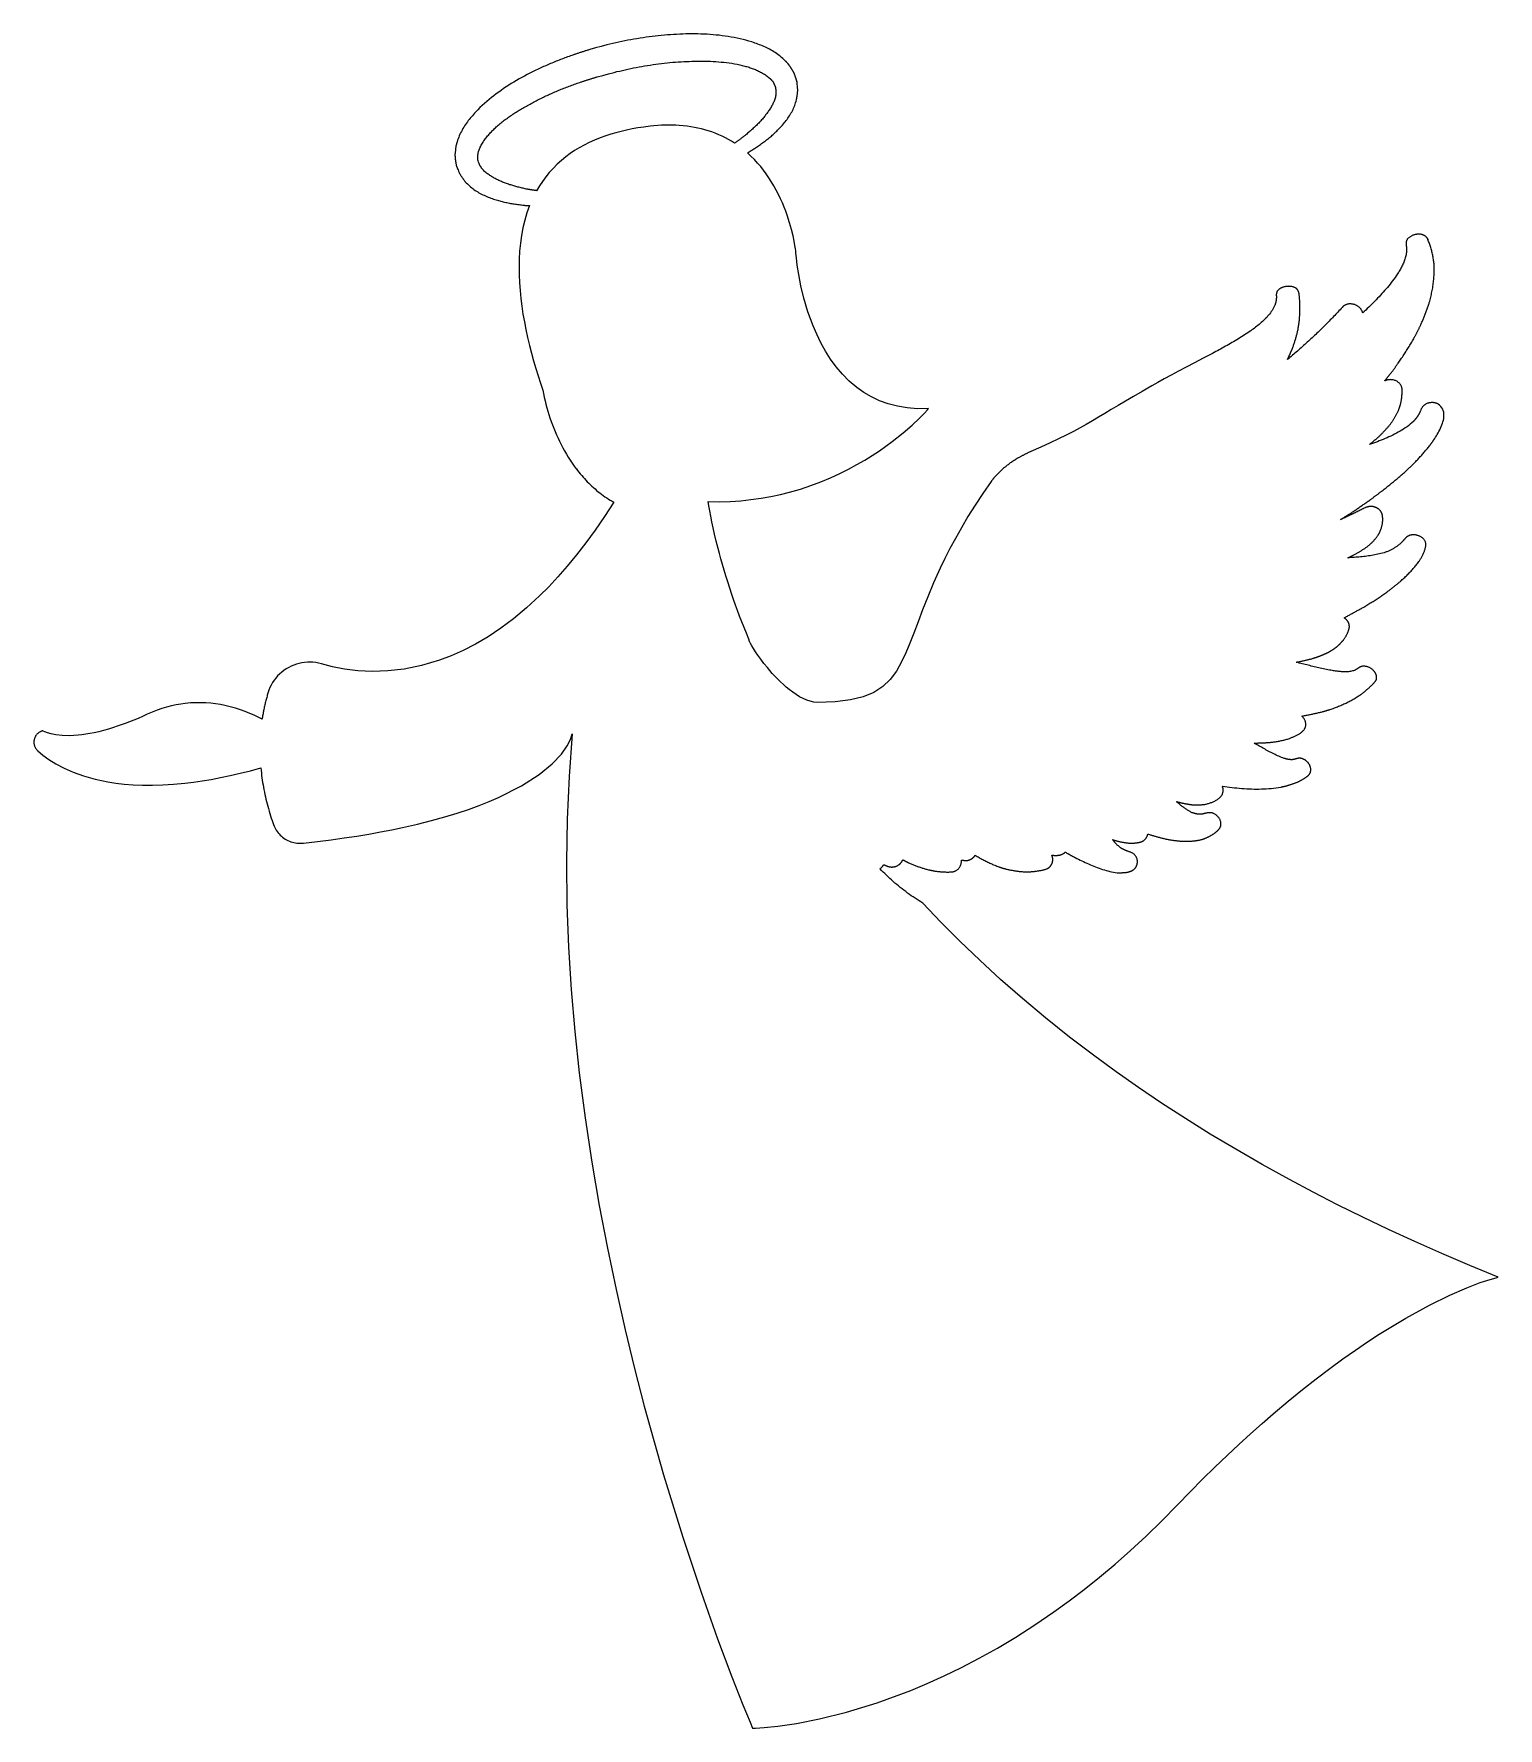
# Model space of a CAD drawing. Extents: x 223 to 1195, y 226 to 1351.
import ezdxf

# ---------------------------------------------------------------- set-up
doc = ezdxf.new("R2010")
doc.units = 0
doc.header["$MEASUREMENT"] = 0
doc.layers.add('Poly', color=3, linetype='CONTINUOUS')

msp = doc.modelspace()

# ---------------------------------------------------------------- linework, layer by layer
at = {"layer": 'Poly', "color": 0, "true_color": 0x000000}
for points in [[(1147.5684, 1214.9446), (1147.449955, 1215.119512), (1147.330713, 1215.285272), (1147.210439, 1215.442289), (1147.0889, 1215.590975), (1146.965861, 1215.731739), (1146.841088, 1215.864991), (1146.714345, 1215.991141), (1146.5854, 1216.1106), (1146.44017, 1216.235145), (1146.291494, 1216.352647), (1146.139021, 1216.463657), (1145.9824, 1216.568725), (1145.821279, 1216.668403), (1145.655306, 1216.763241), (1145.48413, 1216.853789), (1145.3074, 1216.9406), (1145.147607, 1217.014397), (1144.983056, 1217.086038), (1144.81349, 1217.155897), (1144.63865, 1217.22435), (1144.458279, 1217.291772), (1144.272119, 1217.358538), (1144.079912, 1217.425022), (1143.8814, 1217.4916), (1143.474818, 1217.559821), (1143.069056, 1217.613053), (1142.664466, 1217.651403), (1142.2614, 1217.674975), (1141.860209, 1217.683875), (1141.461244, 1217.678209), (1141.064857, 1217.658082), (1140.6714, 1217.6236), (1140.267488, 1217.572903), (1139.867478, 1217.507147), (1139.471711, 1217.426461), (1139.080525, 1217.330975), (1138.694261, 1217.220817), (1138.313259, 1217.096116), (1137.937859, 1216.957), (1137.5684, 1216.8036), (1137.20424, 1216.634914), (1136.846994, 1216.452178), (1136.497013, 1216.255496), (1136.15465, 1216.044975), (1135.820255, 1215.820719), (1135.494181, 1215.582834), (1135.176779, 1215.331426), (1134.8684, 1215.0666), (1134.634873, 1214.800819), (1134.425556, 1214.5401), (1134.239349, 1214.283881), (1134.07515, 1214.0316), (1133.931857, 1213.782694), (1133.808369, 1213.5366), (1133.703584, 1213.292756), (1133.6164, 1213.0506), (1133.532871, 1212.759198), (1133.471478, 1212.468569), (1133.430265, 1212.177705), (1133.407275, 1211.8856), (1133.40055, 1211.591245), (1133.408134, 1211.293631), (1133.42807, 1210.991752), (1133.4584, 1210.6846), (1133.49175, 1210.412145), (1133.530197, 1210.134334), (1133.572464, 1209.8505), (1133.617275, 1209.559975), (1133.663351, 1209.26209), (1133.709416, 1208.956178), (1133.754191, 1208.641571), (1133.7964, 1208.3176), (1133.797146, 1208.232518), (1133.797869, 1208.147506), (1133.798545, 1208.062541), (1133.79915, 1207.9776), (1133.799662, 1207.892659), (1133.800056, 1207.807694), (1133.80031, 1207.722682), (1133.8004, 1207.6376), (1133.800443, 1207.608381), (1133.800556, 1207.53135), (1133.800716, 1207.422444), (1133.8009, 1207.2976), (1133.801084, 1207.172756), (1133.801244, 1207.06385), (1133.801357, 1206.986819), (1133.8014, 1206.9576), (1133.8014, 1206.2746), (1133.710843, 1205.52951), (1133.596509, 1204.792506), (1133.459277, 1204.063237), (1133.300025, 1203.34135), (1133.119632, 1202.626495), (1132.918978, 1201.918319), (1132.698941, 1201.216471), (1132.4604, 1200.5206), (1132.204373, 1199.831532), (1131.931869, 1199.147866), (1131.643755, 1198.469286), (1131.3409, 1197.795475), (1131.02417, 1197.126118), (1130.694431, 1196.460897), (1130.352552, 1195.799496), (1129.9994, 1195.1416), (1129.643195, 1194.500303), (1129.277884, 1193.861725), (1128.9043, 1193.225584), (1128.523275, 1192.5916), (1128.13564, 1191.959491), (1127.742228, 1191.328975), (1127.343871, 1190.699772), (1126.9414, 1190.0716), (1126.141441, 1188.943209), (1125.325228, 1187.825788), (1124.493382, 1186.718959), (1123.646525, 1185.62235), (1122.785277, 1184.535584), (1121.910259, 1183.458288), (1121.022093, 1182.390084), (1120.1214, 1181.3306), (1119.215634, 1180.28762), (1118.298712, 1179.252444), (1117.371197, 1178.224721), (1116.43365, 1177.2041), (1115.486634, 1176.190229), (1114.530713, 1175.182756), (1113.566447, 1174.18133), (1112.5944, 1173.1856), (1111.621984, 1172.201495), (1110.643134, 1171.222194), (1109.658449, 1170.247346), (1108.668525, 1169.2766), (1107.673961, 1168.309604), (1106.675353, 1167.346006), (1105.6733, 1166.385455), (1104.6684, 1165.4276), (1104.565213, 1165.765006), (1104.452088, 1166.091163), (1104.328931, 1166.40635), (1104.19565, 1166.71085), (1104.05215, 1167.004944), (1103.898338, 1167.288913), (1103.734119, 1167.563038), (1103.5594, 1167.8276), (1103.366543, 1168.092957), (1103.162166, 1168.348459), (1102.946187, 1168.594375), (1102.718525, 1168.830975), (1102.479097, 1169.058528), (1102.227822, 1169.277303), (1101.964617, 1169.487571), (1101.6894, 1169.6896), (1101.431388, 1169.864239), (1101.163556, 1170.032772), (1100.885834, 1170.195375), (1100.59815, 1170.352225), (1100.300435, 1170.503496), (1099.992619, 1170.649366), (1099.67463, 1170.790008), (1099.3464, 1170.9256), (1099.004138, 1171.022586), (1098.666494, 1171.110116), (1098.333302, 1171.187918), (1098.0044, 1171.255725), (1097.679623, 1171.313266), (1097.358806, 1171.360272), (1097.041787, 1171.396473), (1096.7284, 1171.4216), (1096.386554, 1171.436063), (1096.048634, 1171.436428), (1095.714441, 1171.422286), (1095.383775, 1171.393225), (1095.056437, 1171.348836), (1094.732228, 1171.288709), (1094.410949, 1171.212434), (1094.0924, 1171.1196), (1093.794945, 1171.016844), (1093.499447, 1170.898866), (1093.205707, 1170.765348), (1092.913525, 1170.615975), (1092.622703, 1170.45043), (1092.333041, 1170.268397), (1092.044339, 1170.069559), (1091.7564, 1169.8536), (1091.047652, 1169.088782), (1090.337416, 1168.325803), (1089.625703, 1167.564629), (1088.912525, 1166.805225), (1088.197894, 1166.047555), (1087.481822, 1165.291584), (1086.76432, 1164.537278), (1086.0454, 1163.7846), (1085.324552, 1163.0331), (1084.601994, 1162.2831), (1083.877701, 1161.5346), (1083.15165, 1160.7876), (1082.423818, 1160.0421), (1081.694181, 1159.2981), (1080.962716, 1158.5556), (1080.2294, 1157.8146), (1079.496082, 1157.076879), (1078.760853, 1156.340459), (1078.023679, 1155.605329), (1077.284525, 1154.871475), (1076.543355, 1154.138887), (1075.800134, 1153.407553), (1075.054828, 1152.677461), (1074.3074, 1151.9486), (1073.510277, 1151.202793), (1072.711853, 1150.457209), (1071.912046, 1149.711977), (1071.110775, 1148.967225), (1070.307957, 1148.223082), (1069.503509, 1147.479678), (1068.697351, 1146.737141), (1067.8894, 1145.9956), (1067.082525, 1145.258993), (1066.273588, 1144.523803), (1065.462494, 1143.790231), (1064.64915, 1143.058475), (1063.833462, 1142.328735), (1063.015337, 1141.601209), (1062.194681, 1140.876098), (1061.3714, 1140.1536), (1060.546898, 1139.434989), (1059.719572, 1138.719272), (1058.889316, 1138.006625), (1058.056025, 1137.297225), (1057.219593, 1136.591246), (1056.379916, 1135.888866), (1055.536886, 1135.190258), (1054.6904, 1134.4956), (1054.693502, 1134.512508), (1054.702462, 1134.539553), (1054.723517, 1134.58959), (1054.7629, 1134.675475), (1054.826845, 1134.810063), (1054.921588, 1135.006209), (1055.053361, 1135.27677), (1055.2284, 1135.6346), (1055.252291, 1135.683155), (1055.315275, 1135.811163), (1055.404322, 1135.992139), (1055.5064, 1136.1996), (1055.608478, 1136.407061), (1055.697525, 1136.588038), (1055.760509, 1136.716045), (1055.7844, 1136.7646), (1055.808291, 1136.813241), (1055.871275, 1136.941475), (1055.960322, 1137.122772), (1056.0624, 1137.3306), (1056.164478, 1137.538428), (1056.253525, 1137.719725), (1056.316509, 1137.847959), (1056.3404, 1137.8966), (1056.403025, 1138.049752), (1056.46565, 1138.201756), (1056.528275, 1138.352682), (1056.5909, 1138.5026), (1056.653525, 1138.65158), (1056.71615, 1138.799694), (1056.778775, 1138.94701), (1056.8414, 1139.0936), (1056.905566, 1139.243286), (1056.969791, 1139.392397), (1057.034039, 1139.541016), (1057.098275, 1139.689225), (1057.162464, 1139.837106), (1057.226572, 1139.984741), (1057.290562, 1140.132211), (1057.3544, 1140.2796), (1057.418855, 1140.427405), (1057.483228, 1140.57535), (1057.547531, 1140.723483), (1057.611775, 1140.87185), (1057.675972, 1141.020498), (1057.740134, 1141.169475), (1057.804273, 1141.318827), (1057.8684, 1141.4686), (1058.064254, 1141.998817), (1058.256603, 1142.529022), (1058.445507, 1143.059297), (1058.631025, 1143.589725), (1058.813214, 1144.120387), (1058.992134, 1144.651366), (1059.167843, 1145.182743), (1059.3404, 1145.7146), (1059.511314, 1146.250061), (1059.679087, 1146.786225), (1059.843767, 1147.323139), (1060.0054, 1147.86085), (1060.164033, 1148.399405), (1060.319712, 1148.93885), (1060.472486, 1149.479233), (1060.6224, 1150.0206), (1060.768798, 1150.560797), (1060.912525, 1151.102178), (1061.053627, 1151.644801), (1061.19215, 1152.188725), (1061.328142, 1152.734008), (1061.46165, 1153.280709), (1061.59272, 1153.828887), (1061.7214, 1154.3786), (1061.731369, 1154.445202), (1061.75765, 1154.620788), (1061.794806, 1154.86903), (1061.8374, 1155.1536), (1061.879994, 1155.43817), (1061.91715, 1155.686413), (1061.943431, 1155.861998), (1061.9534, 1155.9286), (1061.982373, 1156.123266), (1062.011556, 1156.317991), (1062.040974, 1156.512739), (1062.07065, 1156.707475), (1062.100607, 1156.902164), (1062.130869, 1157.096772), (1062.161459, 1157.291262), (1062.1924, 1157.4856), (1062.22372, 1157.680125), (1062.255462, 1157.874428), (1062.287673, 1158.068473), (1062.3204, 1158.262225), (1062.353689, 1158.455649), (1062.387588, 1158.648709), (1062.422142, 1158.841371), (1062.4574, 1159.0336), (1062.507447, 1159.542479), (1062.555525, 1160.051381), (1062.601541, 1160.56033), (1062.6454, 1161.06935), (1062.687009, 1161.578463), (1062.726275, 1162.087694), (1062.763103, 1162.597065), (1062.7974, 1163.1066), (1062.829877, 1163.616647), (1062.859775, 1164.126788), (1062.887048, 1164.637022), (1062.91165, 1165.14735), (1062.933533, 1165.657772), (1062.95265, 1166.168288), (1062.968955, 1166.678897), (1062.9824, 1167.1896), (1062.993271, 1167.700352), (1063.001119, 1168.211116), (1063.00592, 1168.721903), (1063.00765, 1169.232725), (1063.006287, 1169.743594), (1063.001806, 1170.254522), (1062.994185, 1170.76552), (1062.9834, 1171.2766), (1062.960763, 1171.668016), (1062.939931, 1172.027241), (1062.920646, 1172.357989), (1062.90265, 1172.663975), (1062.885685, 1172.948914), (1062.869494, 1173.216522), (1062.853818, 1173.470512), (1062.8384, 1173.7146), (1062.820287, 1173.988121), (1062.801681, 1174.258959), (1062.782185, 1174.532774), (1062.7614, 1174.815225), (1062.738927, 1175.111973), (1062.714369, 1175.428678), (1062.687326, 1175.771), (1062.6574, 1176.1446), (1062.637693, 1176.388229), (1062.616744, 1176.646694), (1062.594435, 1176.921237), (1062.57065, 1177.2131), (1062.545271, 1177.523526), (1062.518181, 1177.853756), (1062.489263, 1178.205034), (1062.4584, 1178.5786), (1062.454187, 1178.579303), (1062.449822, 1178.579913), (1062.445339, 1178.580428), (1062.440775, 1178.58085), (1062.436164, 1178.581178), (1062.431541, 1178.581413), (1062.426941, 1178.581553), (1062.4224, 1178.5816), (1062.42081, 1178.581686), (1062.416619, 1178.581913), (1062.410693, 1178.582233), (1062.4039, 1178.5826), (1062.397107, 1178.582967), (1062.391181, 1178.583288), (1062.38699, 1178.583514), (1062.3854, 1178.5836), (1062.383939, 1178.583643), (1062.380088, 1178.583756), (1062.374642, 1178.583916), (1062.3684, 1178.5841), (1062.362158, 1178.584284), (1062.356712, 1178.584444), (1062.352861, 1178.584557), (1062.3514, 1178.5846), (1062.316406, 1178.754752), (1062.278822, 1178.919631), (1062.238496, 1179.079495), (1062.195275, 1179.2346), (1062.149007, 1179.385205), (1062.099541, 1179.531569), (1062.046722, 1179.673948), (1061.9904, 1179.8126), (1061.925214, 1179.9591), (1061.855541, 1180.10185), (1061.781203, 1180.241225), (1061.702025, 1180.3776), (1061.617832, 1180.51135), (1061.528447, 1180.64285), (1061.433695, 1180.772475), (1061.3334, 1180.9006), (1061.237988, 1181.014545), (1061.137666, 1181.127788), (1061.032304, 1181.240561), (1060.921775, 1181.3531), (1060.805949, 1181.465639), (1060.684697, 1181.578413), (1060.55789, 1181.691655), (1060.4254, 1181.8056), (1060.045238, 1182.022664), (1059.658103, 1182.218178), (1059.264523, 1182.392621), (1058.865025, 1182.546475), (1058.460136, 1182.680219), (1058.050384, 1182.794334), (1057.636296, 1182.889301), (1057.2184, 1182.9656), (1056.796525, 1183.02362), (1056.372025, 1183.063756), (1055.945462, 1183.086502), (1055.5174, 1183.09235), (1055.0884, 1183.081791), (1054.659025, 1183.055319), (1054.229838, 1183.013424), (1053.8014, 1182.9566), (1053.379144, 1182.886223), (1052.958728, 1182.802147), (1052.540679, 1182.704829), (1052.125525, 1182.594725), (1051.713793, 1182.472293), (1051.306009, 1182.337991), (1050.902703, 1182.192274), (1050.5044, 1182.0356), (1050.269679, 1181.904676), (1050.044697, 1181.772709), (1049.829347, 1181.639407), (1049.623525, 1181.504475), (1049.427125, 1181.367621), (1049.240041, 1181.228553), (1049.062168, 1181.086977), (1048.8934, 1180.9426), (1048.70648, 1180.768336), (1048.531853, 1180.589491), (1048.369343, 1180.405606), (1048.218775, 1180.216225), (1048.079972, 1180.020891), (1047.952759, 1179.819147), (1047.836961, 1179.610536), (1047.7324, 1179.3946), (1047.644537, 1179.185996), (1047.566119, 1178.970209), (1047.497029, 1178.746899), (1047.43715, 1178.515725), (1047.386365, 1178.276348), (1047.344556, 1178.028428), (1047.311607, 1177.771625), (1047.2874, 1177.5056), (1047.293171, 1177.448643), (1047.298509, 1177.391756), (1047.303449, 1177.334916), (1047.308025, 1177.2781), (1047.312273, 1177.221284), (1047.316228, 1177.164444), (1047.319925, 1177.107557), (1047.3234, 1177.0506), (1047.327066, 1176.993602), (1047.330603, 1176.936616), (1047.33407, 1176.879653), (1047.337525, 1176.822725), (1047.341027, 1176.765844), (1047.344634, 1176.709022), (1047.348406, 1176.65227), (1047.3524, 1176.5956), (1047.357004, 1176.538645), (1047.361853, 1176.481772), (1047.367007, 1176.424969), (1047.372525, 1176.368225), (1047.378464, 1176.311528), (1047.384884, 1176.254866), (1047.391843, 1176.198227), (1047.3994, 1176.1416), (1047.390121, 1175.899707), (1047.378041, 1175.659959), (1047.363171, 1175.42225), (1047.345525, 1175.186475), (1047.325113, 1174.952528), (1047.301947, 1174.720303), (1047.276039, 1174.489696), (1047.2474, 1174.2606), (1047.214777, 1174.025036), (1047.179166, 1173.790772), (1047.140578, 1173.557704), (1047.099025, 1173.325725), (1047.054519, 1173.094731), (1047.007072, 1172.864616), (1046.956695, 1172.635274), (1046.9034, 1172.4066), (1046.847617, 1172.179936), (1046.789009, 1171.9536), (1046.727566, 1171.727452), (1046.663275, 1171.50135), (1046.596125, 1171.275155), (1046.526103, 1171.048725), (1046.453199, 1170.82192), (1046.3774, 1170.5946), (1045.974041, 1169.7006), (1045.533838, 1168.825725), (1045.058478, 1167.969413), (1044.54965, 1167.1311), (1044.009041, 1166.310225), (1043.438337, 1165.506225), (1042.839228, 1164.718538), (1042.2134, 1163.9466), (1041.58015, 1163.210112), (1040.924962, 1162.487569), (1040.249431, 1161.778479), (1039.55515, 1161.08235), (1038.843713, 1160.39869), (1038.116712, 1159.727006), (1037.375744, 1159.066807), (1036.6224, 1158.4176), (1035.865066, 1157.784756), (1035.098603, 1157.161663), (1034.32457, 1156.54785), (1033.544525, 1155.94285), (1032.760027, 1155.346194), (1031.972634, 1154.757413), (1031.183906, 1154.176038), (1030.3954, 1153.6016), (1029.37956, 1152.912752), (1028.357931, 1152.229881), (1027.330724, 1151.55287), (1026.29815, 1150.8816), (1025.26042, 1150.215955), (1024.217744, 1149.555819), (1023.170334, 1148.901073), (1022.1184, 1148.2516), (1021.068851, 1147.612118), (1020.015072, 1146.977616), (1018.957238, 1146.348012), (1017.895525, 1145.723225), (1016.830109, 1145.103172), (1015.761166, 1144.487772), (1014.688871, 1143.876942), (1013.6134, 1143.2706), (1012.538587, 1142.670532), (1011.460775, 1142.074741), (1010.38015, 1141.483098), (1009.2969, 1140.895475), (1008.211213, 1140.311743), (1007.123275, 1139.731772), (1006.033275, 1139.155434), (1004.9414, 1138.5826), (998.763972, 1135.407125), (992.947916, 1132.382553), (987.475195, 1129.502286), (982.327775, 1126.759725), (977.487621, 1124.148274), (972.936697, 1121.661334), (968.656968, 1119.292309), (964.6304, 1117.0346), (958.242757, 1113.391217), (952.459322, 1110.024162), (947.188207, 1106.899827), (942.337525, 1103.9846), (937.81539, 1101.244873), (933.529916, 1098.647038), (929.389214, 1096.157483), (925.3014, 1093.7426), (921.238603, 1091.404373), (917.050463, 1089.073788), (912.649228, 1086.718733), (907.94715, 1084.3071), (902.856478, 1081.80678), (897.289462, 1079.185663), (891.158353, 1076.411639), (884.3754, 1073.4526), (884.005412, 1073.273289), (883.635681, 1073.093803), (883.266185, 1072.914059), (882.8969, 1072.733975), (882.527802, 1072.553469), (882.158869, 1072.372459), (881.790076, 1072.190864), (881.4214, 1072.0086), (881.053668, 1071.825639), (880.686228, 1071.641975), (880.319093, 1071.457561), (879.952275, 1071.27235), (879.585785, 1071.086295), (879.219634, 1070.89935), (878.853836, 1070.711467), (878.4884, 1070.5226), (878.124095, 1070.33303), (877.760213, 1070.142288), (877.396798, 1069.950327), (877.0339, 1069.7571), (876.671564, 1069.562561), (876.309837, 1069.366663), (875.948767, 1069.169358), (875.5884, 1068.9706), (875.53499, 1068.936655), (875.394181, 1068.847163), (875.195107, 1068.720639), (874.9669, 1068.5756), (874.738693, 1068.430561), (874.539619, 1068.304038), (874.39881, 1068.214545), (874.3454, 1068.1806), (874.291904, 1068.146483), (874.150869, 1068.056538), (873.951474, 1067.929373), (873.7229, 1067.7836), (873.494326, 1067.637827), (873.294931, 1067.510663), (873.153896, 1067.420717), (873.1004, 1067.3866), (872.94473, 1067.287274), (872.788978, 1067.188053), (872.633156, 1067.08895), (872.477275, 1066.989975), (872.321347, 1066.891141), (872.165384, 1066.792459), (872.009398, 1066.693942), (871.8534, 1066.5956), (871.327677, 1066.226116), (870.807931, 1065.8541), (870.294045, 1065.479459), (869.7859, 1065.1021), (869.28338, 1064.721928), (868.786369, 1064.33885), (868.294748, 1063.952772), (867.8084, 1063.5636), (867.315302, 1063.161059), (866.827431, 1062.755084), (866.34467, 1062.345524), (865.8669, 1061.932225), (865.394005, 1061.515036), (864.925869, 1061.093803), (864.462373, 1060.668375), (864.0034, 1060.2386), (863.547285, 1059.804006), (863.095353, 1059.364913), (862.647476, 1058.921225), (862.203525, 1058.47285), (861.763371, 1058.019694), (861.326884, 1057.561663), (860.893937, 1057.098663), (860.4644, 1056.6306), (860.363994, 1056.503705), (860.263775, 1056.377256), (860.163744, 1056.251229), (860.0639, 1056.1256), (859.964244, 1056.000346), (859.864775, 1055.875444), (859.765494, 1055.75087), (859.6664, 1055.6266), (859.63224, 1055.583803), (859.542181, 1055.470975), (859.414857, 1055.311459), (859.2689, 1055.1286), (859.122943, 1054.945741), (858.995619, 1054.786225), (858.90556, 1054.673397), (858.8714, 1054.6306), (858.772072, 1054.50567), (858.672838, 1054.3806), (858.573697, 1054.255342), (858.47465, 1054.12985), (858.375697, 1054.004077), (858.276838, 1053.877975), (858.178072, 1053.751498), (858.0794, 1053.6246), (852.518513, 1045.5765), (847.388806, 1037.774366), (842.665459, 1030.216567), (838.32365, 1022.901475), (834.33856, 1015.827461), (830.685369, 1008.992897), (827.339255, 1002.396153), (824.2754, 996.0356), (819.844734, 986.223137), (815.984759, 977.019897), (812.589761, 968.418977), (809.554025, 960.413475), (806.771836, 952.996489), (804.137478, 946.161116), (801.545238, 939.900454), (798.8894, 934.2076), (795.204847, 927.700752), (791.013916, 922.109069), (786.09082, 917.417713), (780.209775, 913.61185), (773.144996, 910.676643), (764.670697, 908.597256), (754.561093, 907.358854), (742.5904, 906.9466), (740.300757, 907.186139), (737.988509, 907.70285), (735.662175, 908.475123), (733.330275, 909.48135), (731.001328, 910.69992), (728.683853, 912.109225), (726.386371, 913.687655), (724.1174, 915.4136), (722.134548, 917.051049), (720.186713, 918.772569), (718.279845, 920.563041), (716.4199, 922.40735), (714.61283, 924.290377), (712.864587, 926.197006), (711.181127, 928.11212), (709.5684, 930.0206), (707.271923, 932.86727), (705.172275, 935.611459), (703.290127, 938.200563), (701.64615, 940.581975), (700.261017, 942.70309), (699.1554, 944.511303), (698.34997, 945.954008), (697.8654, 946.9786), (697.834302, 947.058426), (697.804681, 947.138147), (697.77642, 947.21775), (697.7494, 947.297225), (697.723505, 947.376559), (697.698619, 947.455741), (697.674623, 947.534758), (697.6514, 947.6136), (697.628509, 947.694225), (697.606275, 947.77485), (697.584603, 947.855475), (697.5634, 947.9361), (697.542572, 948.016725), (697.522025, 948.09735), (697.501666, 948.177975), (697.4814, 948.2586), (697.461132, 948.339559), (697.440759, 948.420459), (697.420175, 948.501336), (697.399275, 948.582225), (697.377953, 948.663161), (697.356103, 948.744178), (697.333621, 948.825313), (697.3104, 948.9066), (695.681519, 952.833784), (694.115791, 956.702819), (692.611961, 960.512557), (691.168775, 964.26185), (689.78498, 967.949549), (688.459322, 971.574506), (687.190546, 975.135573), (685.9774, 978.6316), (684.571527, 982.805332), (683.244416, 986.878647), (681.993828, 990.849469), (680.817525, 994.715725), (679.713269, 998.47534), (678.678822, 1002.126241), (677.711945, 1005.666352), (676.8104, 1009.0936), (675.598345, 1013.92494), (674.515713, 1018.501069), (673.555423, 1022.815401), (672.7104, 1026.86135), (671.973564, 1030.63233), (671.337837, 1034.121756), (670.796142, 1037.323041), (670.3414, 1040.2296), (677.683867, 1040.152887), (684.860009, 1040.352022), (691.867941, 1040.811664), (698.705775, 1041.516475), (705.371625, 1042.451114), (711.863603, 1043.600241), (718.179824, 1044.948516), (724.3184, 1046.4806), (731.529179, 1048.565155), (738.472009, 1050.870538), (745.143504, 1053.369327), (751.540275, 1056.0341), (757.658937, 1058.837436), (763.496103, 1061.751913), (769.048386, 1064.750108), (774.3124, 1067.8046), (783.995687, 1073.995163), (792.476572, 1080.079975), (799.727714, 1085.837225), (805.721775, 1091.0451), (810.431414, 1095.481788), (813.829291, 1098.925475), (815.888066, 1101.15435), (816.5804, 1101.9466), (809.248261, 1101.87401), (802.332291, 1102.397319), (795.820406, 1103.478393), (789.700525, 1105.0791), (783.960566, 1107.161307), (778.588447, 1109.686881), (773.572086, 1112.61769), (768.8994, 1115.9156), (763.927806, 1120.119672), (759.377713, 1124.701803), (755.23065, 1129.603739), (751.46815, 1134.767225), (748.071744, 1140.134008), (745.022962, 1145.645834), (742.303337, 1151.24445), (739.8944, 1156.8716), (736.508171, 1166.192688), (733.854072, 1175.157116), (731.845605, 1183.491754), (730.396275, 1190.923475), (729.419586, 1197.179149), (728.829041, 1201.985647), (728.538144, 1205.06984), (728.4604, 1206.1586), (728.406228, 1206.636776), (728.223338, 1208.013194), (727.881166, 1210.20069), (727.34915, 1213.1121), (726.596728, 1216.66026), (725.593338, 1220.758006), (724.308416, 1225.318174), (722.7114, 1230.2536), (721.756654, 1232.913694), (720.706869, 1235.638288), (719.557849, 1238.415475), (718.3054, 1241.23335), (716.945326, 1244.080006), (715.473431, 1246.943538), (713.885521, 1249.812038), (712.1774, 1252.6736), (710.566531, 1255.184541), (708.855759, 1257.672631), (707.042214, 1260.129643), (705.123025, 1262.54735), (703.09532, 1264.917526), (700.956228, 1267.231944), (698.702879, 1269.482377), (696.3324, 1271.6606), (696.558945, 1271.795098), (696.785572, 1271.929397), (697.012269, 1272.063579), (697.239025, 1272.197725), (697.465828, 1272.331918), (697.692666, 1272.466241), (697.919527, 1272.600774), (698.1464, 1272.7356), (698.372154, 1272.869678), (698.597931, 1273.004225), (698.823755, 1273.139334), (699.04965, 1273.2751), (699.275638, 1273.411616), (699.501744, 1273.548975), (699.72799, 1273.687272), (699.9544, 1273.8266), (700.176824, 1273.964002), (700.399353, 1274.102506), (700.622, 1274.242182), (700.844775, 1274.3831), (701.067691, 1274.52533), (701.290759, 1274.668944), (701.513992, 1274.81401), (701.7374, 1274.9606), (702.397252, 1275.42302), (703.059588, 1275.888147), (703.72408, 1276.356532), (704.3904, 1276.828725), (705.05822, 1277.305278), (705.727212, 1277.786741), (706.397048, 1278.273664), (707.0674, 1278.7666), (707.713144, 1279.247856), (708.358666, 1279.735709), (709.003648, 1280.230664), (709.647775, 1280.733225), (710.29073, 1281.243895), (710.932197, 1281.763178), (711.571859, 1282.291579), (712.2094, 1282.8296), (712.816437, 1283.353975), (713.420884, 1283.887913), (714.022496, 1284.431881), (714.621025, 1284.98635), (715.216226, 1285.551788), (715.807853, 1286.128663), (716.39566, 1286.717444), (716.9794, 1287.3186), (717.626033, 1287.996325), (718.271962, 1288.686834), (718.915736, 1289.391008), (719.5559, 1290.109725), (720.191002, 1290.843864), (720.819587, 1291.594303), (721.440205, 1292.361922), (722.0514, 1293.1476), (722.613005, 1293.898467), (723.163806, 1294.666538), (723.702654, 1295.452514), (724.2284, 1296.2571), (724.739896, 1297.080998), (725.235994, 1297.924913), (725.715545, 1298.789545), (726.1774, 1299.6756), (726.583986, 1300.507348), (726.97365, 1301.358209), (727.345502, 1302.228735), (727.69865, 1303.119475), (728.032205, 1304.030981), (728.345275, 1304.963803), (728.63697, 1305.918493), (728.9064, 1306.8956), (728.947457, 1307.17578), (728.990166, 1307.4561), (729.034211, 1307.736608), (729.079275, 1308.01735), (729.125043, 1308.298373), (729.171197, 1308.579725), (729.217421, 1308.861452), (729.2634, 1309.1436), (729.308816, 1309.42392), (729.353353, 1309.704663), (729.396695, 1309.985873), (729.438525, 1310.2676), (729.478527, 1310.549889), (729.516384, 1310.832788), (729.551781, 1311.116342), (729.5844, 1311.4006), (729.613271, 1311.681856), (729.638931, 1311.963897), (729.661076, 1312.246758), (729.6794, 1312.530475), (729.693599, 1312.815082), (729.703369, 1313.100616), (729.708404, 1313.38711), (729.7084, 1313.6746), (729.6034, 1314.8626), (729.5004, 1316.0506), (729.3954, 1317.2386), (729.3234, 1317.8346), (729.2514, 1318.4316), (729.1784, 1319.0276), (729.207709, 1318.939979), (729.225181, 1318.891194), (729.232013, 1318.877237), (729.2294, 1318.8941), (729.218537, 1318.937776), (729.200619, 1319.004256), (729.176841, 1319.089534), (729.1484, 1319.1896), (729.142513, 1319.209623), (729.126994, 1319.262413), (729.105052, 1319.337045), (729.0799, 1319.4226), (729.054748, 1319.508155), (729.032806, 1319.582788), (729.017287, 1319.635577), (729.0114, 1319.6556), (728.981769, 1319.755727), (728.954166, 1319.848741), (728.929398, 1319.93184), (728.908275, 1320.002225), (728.891605, 1320.057094), (728.880197, 1320.093647), (728.874859, 1320.109082), (728.8764, 1320.1006), (728.8574, 1320.1526), (728.8384, 1320.2046), (728.8194, 1320.2566), (728.7864, 1320.3566), (728.7534, 1320.4566), (728.7184, 1320.5566), (728.6464, 1320.7656), (728.5734, 1320.9746), (728.5014, 1321.1836), (728.410072, 1321.433079), (728.324088, 1321.679053), (728.241947, 1321.922707), (728.16215, 1322.165225), (728.083197, 1322.407789), (728.003588, 1322.651584), (727.921822, 1322.897793), (727.8364, 1323.1476), (727.758662, 1323.365885), (727.676306, 1323.588506), (727.588373, 1323.816237), (727.4939, 1324.04985), (727.391927, 1324.29012), (727.281494, 1324.537819), (727.161638, 1324.793721), (727.0314, 1325.0586), (726.926994, 1325.261198), (726.816025, 1325.469444), (726.698119, 1325.683643), (726.5729, 1325.9041), (726.439994, 1326.13112), (726.299025, 1326.365006), (726.149619, 1326.606065), (725.9914, 1326.8546), (725.902711, 1327.001174), (725.813634, 1327.147631), (725.72416, 1327.293948), (725.634275, 1327.4401), (725.543968, 1327.586065), (725.453228, 1327.731819), (725.362043, 1327.877338), (725.2704, 1328.0226), (725.178291, 1328.167252), (725.085712, 1328.311694), (724.992666, 1328.455901), (724.89915, 1328.59985), (724.805166, 1328.743518), (724.710713, 1328.886881), (724.615791, 1329.029916), (724.5204, 1329.1726), (724.424545, 1329.315286), (724.328244, 1329.457584), (724.231521, 1329.599485), (724.1344, 1329.740975), (724.036904, 1329.882043), (723.939056, 1330.022678), (723.84088, 1330.162868), (723.7424, 1330.3026), (723.647521, 1330.419772), (723.552619, 1330.534413), (723.45767, 1330.646709), (723.36265, 1330.75685), (723.267537, 1330.865022), (723.172306, 1330.971413), (723.076935, 1331.076209), (722.9814, 1331.1796), (722.881312, 1331.286508), (722.781259, 1331.392116), (722.681183, 1331.496621), (722.581025, 1331.600225), (722.480726, 1331.703125), (722.380228, 1331.805522), (722.279472, 1331.907614), (722.1784, 1332.0096), (722.078181, 1332.111258), (721.977775, 1332.213116), (721.877181, 1332.315371), (721.7764, 1332.418225), (721.675431, 1332.521875), (721.574275, 1332.626522), (721.472931, 1332.732364), (721.3714, 1332.8396), (720.586668, 1333.609252), (719.789103, 1334.349069), (718.979281, 1335.059963), (718.157775, 1335.74285), (717.32516, 1336.398643), (716.482009, 1337.028256), (715.628898, 1337.632604), (714.7664, 1338.2126), (713.853949, 1338.794778), (712.932791, 1339.352522), (712.003593, 1339.886899), (711.067025, 1340.398975), (710.123754, 1340.889817), (709.174447, 1341.360491), (708.219773, 1341.812063), (707.2604, 1342.2456), (706.270671, 1342.673807), (705.277509, 1343.085444), (704.281699, 1343.481659), (703.284025, 1343.8636), (702.285273, 1344.232416), (701.286228, 1344.589256), (700.287675, 1344.935268), (699.2904, 1345.2716), (697.342367, 1345.83818), (695.388697, 1346.369803), (693.42966, 1346.867043), (691.465525, 1347.330475), (689.496562, 1347.760672), (687.523041, 1348.158209), (685.54523, 1348.523661), (683.5634, 1348.8576), (681.567974, 1349.162436), (679.568869, 1349.43685), (677.566341, 1349.681452), (675.56065, 1349.89685), (673.552052, 1350.083655), (671.540806, 1350.242475), (669.52717, 1350.37392), (667.5114, 1350.4786), (665.498255, 1350.556842), (663.483494, 1350.609725), (661.467373, 1350.637858), (659.45015, 1350.64185), (657.432084, 1350.622311), (655.413431, 1350.57985), (653.394451, 1350.515077), (651.3754, 1350.4286), (649.334882, 1350.325153), (647.297634, 1350.204584), (645.263363, 1350.06693), (643.231775, 1349.912225), (641.202578, 1349.740504), (639.175478, 1349.551803), (637.150183, 1349.346157), (635.1264, 1349.1236), (633.109087, 1348.885436), (631.092713, 1348.630725), (629.076994, 1348.359514), (627.06165, 1348.07185), (625.0464, 1347.76778), (623.030963, 1347.44735), (621.015056, 1347.110608), (618.9984, 1346.7576), (617.010337, 1346.393952), (615.020962, 1346.014788), (613.029994, 1345.620155), (611.03715, 1345.2101), (609.04215, 1344.78467), (607.044713, 1344.343913), (605.044556, 1343.887873), (603.0414, 1343.4166), (599.2444, 1342.3556), (595.4464, 1341.2956), (591.6494, 1340.2346), (591.159666, 1340.074639), (590.669275, 1339.915663), (590.178322, 1339.75753), (589.6869, 1339.6001), (589.195103, 1339.443233), (588.703025, 1339.286788), (588.210759, 1339.130623), (587.7184, 1338.9746), (587.22567, 1338.818955), (586.733056, 1338.663194), (586.240677, 1338.507198), (585.74865, 1338.35085), (585.257091, 1338.194034), (584.766119, 1338.036631), (584.275849, 1337.878526), (583.7864, 1337.7196), (583.294091, 1337.558231), (582.802744, 1337.395772), (582.312474, 1337.232071), (581.8234, 1337.066975), (581.335638, 1336.900332), (580.849306, 1336.731991), (580.364521, 1336.561797), (579.8814, 1336.3896), (578.928168, 1336.044338), (577.975791, 1335.696944), (577.024375, 1335.347252), (576.074025, 1334.9951), (575.124847, 1334.640323), (574.176947, 1334.282756), (573.230429, 1333.922237), (572.2854, 1333.5586), (571.340039, 1333.190981), (570.396259, 1332.820022), (569.454144, 1332.445571), (568.513775, 1332.067475), (567.575234, 1331.685582), (566.638603, 1331.299741), (565.703964, 1330.909797), (564.7714, 1330.5156), (563.839492, 1330.115827), (562.909822, 1329.711413), (561.982472, 1329.302217), (561.057525, 1328.8881), (560.135062, 1328.46892), (559.215166, 1328.044538), (558.297918, 1327.614811), (557.3834, 1327.1796), (555.556111, 1326.317459), (553.739088, 1325.435538), (551.932845, 1324.533459), (550.1379, 1323.61085), (548.354767, 1322.667334), (546.583962, 1321.702538), (544.826002, 1320.716084), (543.0814, 1319.7076), (541.347629, 1318.675116), (539.628166, 1317.619663), (537.923539, 1316.540866), (536.234275, 1315.43835), (534.560902, 1314.311741), (532.903947, 1313.160663), (531.263937, 1311.984741), (529.6414, 1310.7836), (528.04455, 1309.562629), (526.465853, 1308.315959), (524.905836, 1307.043204), (523.365025, 1305.743975), (521.843949, 1304.417887), (520.343134, 1303.064553), (518.863109, 1301.683586), (517.4044, 1300.2746), (516.680207, 1299.510038), (515.958978, 1298.73685), (515.241992, 1297.954288), (514.530525, 1297.1616), (513.825855, 1296.358038), (513.129259, 1295.54285), (512.442015, 1294.715288), (511.7654, 1293.8746), (511.118295, 1293.043725), (510.483494, 1292.199163), (509.862146, 1291.340256), (509.2554, 1290.46635), (508.664404, 1289.576788), (508.090306, 1288.670913), (507.534255, 1287.748069), (506.9974, 1286.8076), (506.503972, 1285.892786), (506.030103, 1284.960709), (505.576789, 1284.010797), (505.145025, 1283.042475), (504.735808, 1282.055168), (504.350134, 1281.048303), (503.989, 1280.021305), (503.6534, 1278.9736), (503.614793, 1278.834129), (503.575541, 1278.695397), (503.53575, 1278.557297), (503.495525, 1278.419725), (503.454972, 1278.282575), (503.414197, 1278.145741), (503.373304, 1278.009118), (503.3324, 1277.8726), (503.291213, 1277.735717), (503.250212, 1277.598788), (503.209494, 1277.461764), (503.16915, 1277.3246), (503.129275, 1277.187248), (503.089963, 1277.049663), (503.051306, 1276.911795), (503.0134, 1276.7736), (502.977046, 1276.636479), (502.941572, 1276.498819), (502.907105, 1276.360549), (502.873775, 1276.2216), (502.841711, 1276.081901), (502.811041, 1275.941381), (502.781894, 1275.799971), (502.7544, 1275.6576), (502.6324, 1274.4676), (502.5114, 1273.2776), (502.3904, 1272.0876), (502.34758, 1271.789627), (502.313337, 1271.490506), (502.287252, 1271.190307), (502.2689, 1270.8891), (502.257861, 1270.586955), (502.253713, 1270.283944), (502.256033, 1269.980135), (502.2644, 1269.6756), (502.277925, 1269.375707), (502.296478, 1269.075334), (502.319648, 1268.774563), (502.347025, 1268.473475), (502.378199, 1268.172153), (502.412759, 1267.870678), (502.450296, 1267.569133), (502.4904, 1267.2676), (502.53266, 1266.967286), (502.576666, 1266.667147), (502.622007, 1266.367266), (502.668275, 1266.067725), (502.715058, 1265.768606), (502.761947, 1265.469991), (502.808531, 1265.171961), (502.8544, 1264.8746), (502.9034, 1264.5766), (502.9524, 1264.2776), (503.0014, 1263.9796), (503.0274, 1263.8346), (503.0534, 1263.6906), (503.0794, 1263.5466), (503.0944, 1263.4696), (503.1104, 1263.3916), (503.1264, 1263.3146), (503.12317, 1263.31709), (503.127181, 1263.297772), (503.137615, 1263.259211), (503.15365, 1263.203975), (503.174466, 1263.134629), (503.199244, 1263.053741), (503.227162, 1262.963875), (503.2574, 1262.8676), (503.26363, 1262.848006), (503.280056, 1262.79635), (503.303279, 1262.723319), (503.3299, 1262.6396), (503.356521, 1262.555881), (503.379744, 1262.48285), (503.39617, 1262.431194), (503.4024, 1262.4116), (503.433498, 1262.316071), (503.459931, 1262.235366), (503.480412, 1262.173434), (503.49365, 1262.134225), (503.498357, 1262.121688), (503.493244, 1262.139772), (503.477021, 1262.192426), (503.4484, 1262.2836), (503.6174, 1261.8866), (503.7874, 1261.4896), (503.9574, 1261.0916), (504.2924, 1260.3016), (504.6274, 1259.5106), (504.9634, 1258.7206), (505.085296, 1258.473692), (505.218009, 1258.218709), (505.360824, 1257.956391), (505.513025, 1257.687475), (505.673898, 1257.4127), (505.842728, 1257.132803), (506.0188, 1256.848524), (506.2014, 1256.5606), (506.365945, 1256.305678), (506.534509, 1256.048975), (506.706613, 1255.790959), (506.881775, 1255.5321), (507.059515, 1255.272866), (507.239353, 1255.013725), (507.420808, 1254.755147), (507.6034, 1254.4976), (507.791148, 1254.235987), (507.979072, 1253.976506), (508.166691, 1253.719698), (508.353525, 1253.4661), (508.539093, 1253.216252), (508.722916, 1252.970694), (508.904511, 1252.729963), (509.0834, 1252.4946), (509.779871, 1251.752877), (510.485166, 1251.042069), (511.198734, 1250.361213), (511.920025, 1249.70935), (512.648488, 1249.085518), (513.383572, 1248.488756), (514.124726, 1247.918104), (514.8714, 1247.3726), (515.695537, 1246.80234), (516.524994, 1246.259959), (517.359091, 1245.74418), (518.19715, 1245.253725), (519.03849, 1244.787317), (519.882431, 1244.343678), (520.728295, 1243.921532), (521.5754, 1243.5196), (522.484125, 1243.110219), (523.392509, 1242.721053), (524.299746, 1242.350567), (525.205025, 1241.997225), (526.107539, 1241.659493), (527.006478, 1241.335834), (527.901035, 1241.024715), (528.7904, 1240.7246), (529.587365, 1240.463844), (530.382244, 1240.215991), (531.175013, 1239.980536), (531.96565, 1239.756975), (532.75413, 1239.544805), (533.540431, 1239.343522), (534.324529, 1239.152621), (535.1064, 1238.9716), (535.921502, 1238.792198), (536.734025, 1238.622569), (537.543923, 1238.46208), (538.35115, 1238.3101), (539.155658, 1238.165995), (539.9574, 1238.029131), (540.75633, 1237.898877), (541.5524, 1237.7746), (542.376214, 1237.651442), (543.196853, 1237.533522), (544.014234, 1237.420172), (544.828275, 1237.310725), (545.638894, 1237.204512), (546.446009, 1237.100866), (547.249539, 1236.999118), (548.0494, 1236.8986), (548.206203, 1236.884016), (548.362384, 1236.870241), (548.51798, 1236.857239), (548.673025, 1236.844975), (548.827554, 1236.833414), (548.981603, 1236.822522), (549.135207, 1236.812262), (549.2884, 1236.8026), (549.443515, 1236.793073), (549.598384, 1236.783944), (549.753043, 1236.775143), (549.907525, 1236.7666), (550.061867, 1236.758245), (550.216103, 1236.750006), (550.370269, 1236.741815), (550.5244, 1236.7336), (550.67891, 1236.724918), (550.833478, 1236.716084), (550.988164, 1236.707039), (551.143025, 1236.697725), (551.298121, 1236.688082), (551.453509, 1236.678053), (551.60925, 1236.667579), (551.7654, 1236.6566), (550.045894, 1231.879252), (548.588291, 1226.985069), (547.381961, 1221.985088), (546.416275, 1216.89035), (545.680605, 1211.711893), (545.164322, 1206.460756), (544.856796, 1201.147979), (544.7474, 1195.7846), (544.817773, 1190.636405), (545.049009, 1185.461913), (545.43191, 1180.270639), (545.957275, 1175.0721), (546.615906, 1169.875811), (547.398603, 1164.691288), (548.296168, 1159.528045), (549.2994, 1154.3956), (550.442703, 1149.112459), (551.679509, 1143.883413), (552.999543, 1138.719147), (554.392525, 1133.63035), (555.848179, 1128.627709), (557.356228, 1123.721913), (558.906394, 1118.923647), (560.4884, 1114.2436), (560.96757, 1111.852151), (561.483009, 1109.482756), (562.034238, 1107.136096), (562.620775, 1104.81285), (563.24214, 1102.513698), (563.897853, 1100.239319), (564.587433, 1097.990393), (565.3104, 1095.7676), (566.108263, 1093.453424), (566.942244, 1091.169694), (567.811802, 1088.917229), (568.7164, 1086.69685), (569.655498, 1084.509377), (570.628556, 1082.355631), (571.635037, 1080.236432), (572.6744, 1078.1526), (573.815609, 1075.975649), (574.992572, 1073.840428), (576.204668, 1071.747887), (577.451275, 1069.698975), (578.731773, 1067.694641), (580.045541, 1065.735834), (581.391957, 1063.823504), (582.7704, 1061.9586), (582.770615, 1061.958256), (582.771181, 1061.95735), (582.771982, 1061.956069), (582.7729, 1061.9546), (582.773818, 1061.953131), (582.774619, 1061.95185), (582.775185, 1061.950944), (582.7754, 1061.9506), (582.775615, 1061.950256), (582.776181, 1061.94935), (582.776982, 1061.948069), (582.7779, 1061.9466), (582.778818, 1061.945131), (582.779619, 1061.94385), (582.780185, 1061.942944), (582.7804, 1061.9426), (582.780486, 1061.942471), (582.780712, 1061.942131), (582.781033, 1061.941651), (582.7814, 1061.9411), (582.781767, 1061.940549), (582.782088, 1061.940069), (582.782314, 1061.939729), (582.7824, 1061.9396), (582.782572, 1061.9396), (582.783025, 1061.9396), (582.783666, 1061.9396), (582.7844, 1061.9396), (582.785134, 1061.9396), (582.785775, 1061.9396), (582.786228, 1061.9396), (582.7864, 1061.9396), (582.786572, 1061.939557), (582.787025, 1061.939444), (582.787666, 1061.939284), (582.7884, 1061.9391), (582.789134, 1061.938916), (582.789775, 1061.938756), (582.790228, 1061.938643), (582.7904, 1061.9386), (582.790572, 1061.938471), (582.791025, 1061.938131), (582.791666, 1061.937651), (582.7924, 1061.9371), (582.793134, 1061.936549), (582.793775, 1061.936069), (582.794228, 1061.935729), (582.7944, 1061.9356), (583.664611, 1060.805379), (584.5464, 1059.694084), (585.439627, 1058.601891), (586.34415, 1057.528975), (587.25983, 1056.475512), (588.186525, 1055.441678), (589.124095, 1054.427649), (590.0724, 1053.4336), (591.07338, 1052.418235), (592.085681, 1051.425053), (593.109091, 1050.454301), (594.1434, 1049.506225), (595.188396, 1048.581071), (596.243869, 1047.679084), (597.309607, 1046.800512), (598.3854, 1045.9456), (599.516132, 1045.081413), (600.657447, 1044.243288), (601.809144, 1043.431506), (602.971025, 1042.64635), (604.14289, 1041.8881), (605.324541, 1041.157038), (606.515777, 1040.453444), (607.7164, 1039.7776), (601.531582, 1030.257932), (595.340541, 1021.264131), (589.148398, 1012.782627), (582.960275, 1004.79985), (576.781293, 997.302229), (570.616572, 990.276194), (564.471234, 983.708174), (558.3504, 977.5846), (549.682447, 969.600639), (541.089213, 962.45185), (532.585509, 956.098998), (524.18615, 950.50285), (515.905947, 945.62417), (507.759713, 941.423725), (499.762259, 937.86228), (491.9284, 934.9006), (480.010086, 931.369743), (468.587134, 929.065053), (457.716535, 927.835231), (447.455275, 927.528975), (437.860343, 927.994985), (428.988728, 929.081959), (420.897418, 930.638598), (413.6434, 932.5136), (411.767421, 932.992704), (409.889134, 933.341366), (408.013636, 933.562364), (406.146025, 933.658475), (404.291398, 933.632477), (402.454853, 933.487147), (400.641488, 933.225262), (398.8564, 932.8496), (397.049968, 932.34592), (395.284634, 931.727163), (393.565964, 930.996373), (391.899525, 930.1566), (390.290882, 929.210889), (388.745603, 928.162288), (387.269254, 927.013842), (385.8674, 925.7686), (384.584761, 924.471663), (383.382478, 923.089225), (382.265625, 921.6241), (381.239275, 920.0791), (380.308504, 918.457038), (379.478384, 916.760725), (378.753992, 914.992975), (378.1404, 913.1566), (377.928379, 912.435569), (377.721291, 911.715475), (377.519101, 910.996319), (377.321775, 910.2781), (377.129277, 909.560819), (376.941572, 908.844475), (376.758625, 908.129069), (376.5804, 907.4146), (376.402832, 906.685325), (376.230103, 905.957022), (376.062179, 905.229727), (375.899025, 904.503475), (375.740605, 903.778301), (375.586884, 903.054241), (375.437828, 902.331329), (375.2934, 901.6096), (375.150328, 900.872633), (375.012072, 900.136991), (374.878574, 899.402684), (374.749775, 898.669725), (374.625617, 897.938125), (374.506041, 897.207897), (374.390988, 896.479051), (374.2804, 895.7516), (371.718599, 897.069561), (368.995244, 898.371913), (366.116029, 899.641358), (363.08665, 900.8606), (359.912802, 902.012342), (356.600181, 903.079288), (353.154482, 904.044139), (349.5814, 904.8896), (346.552398, 905.483407), (343.444259, 905.975178), (340.26016, 906.355317), (337.003275, 906.614225), (333.676781, 906.742305), (330.283853, 906.729959), (326.827668, 906.56759), (323.3114, 906.2456), (320.27197, 905.838297), (317.193213, 905.302428), (314.077048, 904.632051), (310.9254, 903.821225), (307.740189, 902.864008), (304.523338, 901.754459), (301.276767, 900.486637), (298.0024, 899.0546), (294.934964, 897.665375), (291.947416, 896.363303), (289.039015, 895.145911), (286.209025, 894.010725), (283.456707, 892.955274), (280.781322, 891.977084), (278.182132, 891.073684), (275.6584, 890.2426), (272.228138, 889.188871), (268.944806, 888.267084), (265.806459, 887.470336), (262.81115, 886.791725), (259.956935, 886.224348), (257.241869, 885.761303), (254.664005, 885.395688), (252.2214, 885.1206), (246.415589, 884.779026), (241.500041, 884.892631), (237.438953, 885.335159), (234.196525, 885.98035), (231.736957, 886.701948), (230.024447, 887.373694), (229.023195, 887.86933), (228.6974, 888.0626), (228.352693, 887.96877), (228.014806, 887.860022), (227.684091, 887.736719), (227.3609, 887.599225), (227.045584, 887.447903), (226.738494, 887.283116), (226.439982, 887.105227), (226.1504, 886.9146), (225.865793, 886.708041), (225.591228, 886.489131), (225.327093, 886.258268), (225.073775, 886.01585), (224.83166, 885.762276), (224.601134, 885.497944), (224.382586, 885.223252), (224.1764, 884.9386), (223.986152, 884.648645), (223.808666, 884.349772), (223.644328, 884.042344), (223.493525, 883.726725), (223.356644, 883.403278), (223.234072, 883.072366), (223.126195, 882.734352), (223.0334, 882.3896), (222.956546, 882.041639), (222.896134, 881.6926), (222.852011, 881.342998), (222.824025, 880.99335), (222.812023, 880.64417), (222.815853, 880.295975), (222.835363, 879.94928), (222.8704, 879.6046), (222.921375, 879.25725), (222.987947, 878.913053), (223.069964, 878.572536), (223.167275, 878.236225), (223.279726, 877.904649), (223.407166, 877.578334), (223.549441, 877.257809), (223.7064, 876.9436), (223.874652, 876.64068), (224.056791, 876.344991), (224.25264, 876.057012), (224.462025, 875.777225), (224.684769, 875.50611), (224.920697, 875.244147), (225.169632, 874.991817), (225.4314, 874.7496), (228.807224, 871.957127), (232.809369, 869.068444), (237.471466, 866.163776), (242.82715, 863.32335), (248.910052, 860.627393), (255.753806, 858.156131), (263.392045, 855.989791), (271.8584, 854.2086), (277.172923, 853.382334), (282.78515, 852.729038), (288.701689, 852.264459), (294.92915, 852.00435), (301.474142, 851.964459), (308.343275, 852.160538), (315.543158, 852.608334), (323.0804, 853.3236), (328.722308, 854.013412), (334.545166, 854.856038), (340.551421, 855.857381), (346.743525, 857.02335), (353.123925, 858.35985), (359.695072, 859.872788), (366.459414, 861.568069), (373.4194, 863.4516), (373.580853, 861.788455), (373.759463, 860.144319), (373.954478, 858.519635), (374.16515, 856.91485), (374.390728, 855.330409), (374.630463, 853.766756), (374.883603, 852.224338), (375.1494, 850.7036), (375.459584, 849.030827), (375.783431, 847.386413), (376.119888, 845.770967), (376.4679, 844.1851), (376.826412, 842.62942), (377.194369, 841.104538), (377.570716, 839.611061), (377.9544, 838.1496), (378.422796, 836.438655), (378.898259, 834.776038), (379.378949, 833.162827), (379.863025, 831.6001), (380.348648, 830.088936), (380.833978, 828.630413), (381.317175, 827.225608), (381.7964, 825.8756), (382.190089, 824.872211), (382.635541, 823.902116), (383.130703, 822.966543), (383.673525, 822.066725), (384.261957, 821.203891), (384.893947, 820.379272), (385.567445, 819.594098), (386.2804, 818.8496), (387.049728, 818.131141), (387.856275, 817.457928), (388.697884, 816.831332), (389.5724, 816.252725), (390.477666, 815.723477), (391.411525, 815.244959), (392.371822, 814.818543), (393.3564, 814.4456), (394.339031, 814.133993), (395.340822, 813.875741), (396.359746, 813.672075), (397.393775, 813.524225), (398.440882, 813.433422), (399.499041, 813.400897), (400.566222, 813.427879), (401.6404, 813.5156), (410.991132, 814.599207), (420.010072, 815.751522), (428.703207, 816.969157), (437.076525, 818.248725), (445.136015, 819.58684), (452.887666, 820.980116), (460.337464, 822.425164), (467.4914, 823.9186), (477.396213, 826.174067), (486.704213, 828.514459), (495.433869, 830.929266), (503.60365, 833.407975), (511.232025, 835.940075), (518.337463, 838.515053), (524.938431, 841.122399), (531.0534, 843.7516), (546.388273, 851.504942), (558.155572, 859.089897), (566.824691, 866.239735), (572.865025, 872.687725), (576.745968, 878.167137), (578.936916, 882.411241), (579.907261, 885.153305), (580.1264, 886.1266), (577.970586, 857.775829), (576.697697, 829.374303), (576.257191, 800.977582), (576.598525, 772.641225), (577.671156, 744.420789), (579.424541, 716.371834), (581.808136, 688.549918), (584.7714, 661.0106), (588.633291, 631.158147), (593.066588, 601.7871), (598.004353, 572.971053), (603.37965, 544.7836), (609.125541, 517.298334), (615.175088, 490.58885), (621.461353, 464.728741), (627.9174, 439.7916), (640.723084, 394.157981), (653.424681, 352.846084), (665.528013, 316.399227), (676.5389, 285.360725), (685.963162, 260.273895), (693.306619, 241.682053), (698.075091, 230.128516), (699.7744, 226.1566), (701.735812, 226.205502), (707.437509, 226.547819), (716.605683, 227.476963), (728.966525, 229.28635), (744.246226, 232.269393), (762.170978, 236.719506), (782.466972, 242.930104), (804.8604, 251.1946), (815.674377, 255.716278), (826.840338, 260.752022), (838.332455, 266.329524), (850.1249, 272.476475), (862.191845, 279.220567), (874.507463, 286.589491), (887.045923, 294.610938), (899.7814, 303.3126), (909.785658, 310.55253), (919.8809, 318.231913), (930.05508, 326.363639), (940.29615, 334.9606), (950.592064, 344.035686), (960.930775, 353.601788), (971.300236, 363.671795), (981.6884, 374.2586), (990.117677, 382.955686), (998.416994, 391.318225), (1006.583701, 399.352639), (1014.61515, 407.06535), (1022.508693, 414.46278), (1030.261681, 421.55135), (1037.871466, 428.337483), (1045.3354, 434.8276), (1055.116337, 443.082336), (1064.623337, 450.831116), (1073.849931, 458.089418), (1082.78965, 464.872725), (1091.436025, 471.196516), (1099.782587, 477.076272), (1107.822869, 482.527473), (1115.5504, 487.5656), (1133.261687, 498.340694), (1148.927384, 506.922038), (1162.450121, 513.542975), (1173.732525, 518.43685), (1182.677226, 521.837006), (1189.186853, 523.976788), (1193.164035, 525.089538), (1194.5114, 525.4086), (1175.637421, 533.1866), (1157.220509, 541.068663), (1139.255074, 549.049631), (1121.735525, 557.12435), (1104.656273, 565.287663), (1088.011728, 573.534413), (1071.7963, 581.859444), (1056.0044, 590.2576), (1037.926039, 600.244219), (1020.419072, 610.316678), (1003.4743, 620.466504), (987.082525, 630.685225), (971.234546, 640.964368), (955.921166, 651.295459), (941.133183, 661.670028), (926.8614, 672.0796), (910.139949, 684.812329), (894.156228, 697.569303), (878.893562, 710.335207), (864.335275, 723.094725), (850.464691, 735.832539), (837.265134, 748.533334), (824.719929, 761.181793), (812.8124, 773.7626), (811.502367, 774.535223), (810.201322, 775.326397), (808.909722, 776.135454), (807.628025, 776.961725), (806.356687, 777.804543), (805.096166, 778.663241), (803.846918, 779.537149), (802.6094, 780.4256), (801.372166, 781.336637), (800.147775, 782.261022), (798.936697, 783.198039), (797.7394, 784.146975), (796.556353, 785.107114), (795.388025, 786.077741), (794.234884, 787.058141), (793.0974, 788.0476), (791.935406, 789.08209), (790.791259, 790.124772), (789.665464, 791.174836), (788.558525, 792.231475), (787.470945, 793.293879), (786.403228, 794.361241), (785.355879, 795.43275), (784.3294, 796.5076), (784.449814, 796.601596), (784.568775, 796.696881), (784.686236, 796.793526), (784.80215, 796.8916), (784.91647, 796.991174), (785.02915, 797.092319), (785.140142, 797.195104), (785.2494, 797.2996), (785.356834, 797.405877), (785.462369, 797.514006), (785.565982, 797.624057), (785.66765, 797.7361), (785.767349, 797.850205), (785.865056, 797.966444), (785.960748, 798.084885), (786.0544, 798.2056), (786.14332, 798.325237), (786.230072, 798.447194), (786.314644, 798.571541), (786.397025, 798.69835), (786.477203, 798.82769), (786.555166, 798.959631), (786.630902, 799.094245), (786.7044, 799.2316), (786.711568, 799.230899), (786.718806, 799.230303), (786.726091, 799.229825), (786.7334, 799.229475), (786.740709, 799.229266), (786.747994, 799.229209), (786.755232, 799.229317), (786.7624, 799.2296), (786.764892, 799.229686), (786.771463, 799.229913), (786.780752, 799.230233), (786.7914, 799.2306), (786.802048, 799.230967), (786.811338, 799.231288), (786.817908, 799.231514), (786.8204, 799.2316), (786.822677, 799.231686), (786.828681, 799.231913), (786.83717, 799.232233), (786.8469, 799.2326), (786.85663, 799.232967), (786.865119, 799.233287), (786.871123, 799.233514), (786.8734, 799.2336), (787.020396, 799.164784), (787.167369, 799.097069), (787.314295, 799.030432), (787.46115, 798.96485), (787.607912, 798.900299), (787.754556, 798.836756), (787.90106, 798.774198), (788.0474, 798.7126), (788.196609, 798.650815), (788.345759, 798.589944), (788.494886, 798.529963), (788.644025, 798.47085), (788.793211, 798.41258), (788.942478, 798.355131), (789.091863, 798.298479), (789.2414, 798.2426), (789.392197, 798.186723), (789.543088, 798.131584), (789.694072, 798.077172), (789.84515, 798.023475), (789.996322, 797.970481), (790.147587, 797.918178), (790.298947, 797.866555), (790.4504, 797.8156), (790.783546, 797.767741), (791.109697, 797.729913), (791.429168, 797.702116), (791.742275, 797.68435), (792.049336, 797.676616), (792.350666, 797.678913), (792.646582, 797.691241), (792.9374, 797.7136), (793.253318, 797.74969), (793.563869, 797.797944), (793.869498, 797.858338), (794.17065, 797.93085), (794.467771, 798.015455), (794.761306, 798.112131), (795.051701, 798.220854), (795.3394, 798.3416), (795.608765, 798.466145), (795.876384, 798.601272), (796.142668, 798.746969), (796.408025, 798.903225), (796.672867, 799.070028), (796.937603, 799.247366), (797.202644, 799.435227), (797.4684, 799.6336), (797.572046, 799.744022), (797.673759, 799.853413), (797.773574, 799.961959), (797.871525, 800.06985), (797.967648, 800.177272), (798.061978, 800.284413), (798.15455, 800.391459), (798.2454, 800.4986), (798.33849, 800.612028), (798.429494, 800.725959), (798.518388, 800.840618), (798.60515, 800.956225), (798.689755, 801.073004), (798.772181, 801.191178), (798.852404, 801.310969), (798.9304, 801.4326), (799.004035, 801.552866), (799.075666, 801.675288), (799.145257, 801.800053), (799.212775, 801.92735), (799.278183, 802.057366), (799.341447, 802.190287), (799.402531, 802.326303), (799.4614, 802.4656), (799.527388, 802.434575), (799.625556, 802.385209), (799.753584, 802.318946), (799.90915, 802.237225), (800.089935, 802.141489), (800.293619, 802.033178), (800.51788, 801.913735), (800.7604, 801.7846), (800.908875, 801.705284), (801.062259, 801.623506), (801.220121, 801.539526), (801.382025, 801.4536), (801.547539, 801.365987), (801.716228, 801.276944), (801.88766, 801.186729), (802.0614, 801.0956), (802.223343, 801.011028), (802.386447, 800.926209), (802.550371, 800.841368), (802.714775, 800.756725), (802.87932, 800.672504), (803.043666, 800.588928), (803.207472, 800.506219), (803.3704, 800.4246), (803.901464, 800.192985), (804.432728, 799.965366), (804.964296, 799.741707), (805.496275, 799.521975), (806.028769, 799.306133), (806.561884, 799.094147), (807.095726, 798.885981), (807.6304, 798.6816), (808.169019, 798.480219), (808.708728, 798.282553), (809.249679, 798.088567), (809.792025, 797.898225), (810.335918, 797.711493), (810.881509, 797.528334), (811.428953, 797.348715), (811.9784, 797.1726), (812.522828, 797.001778), (813.069447, 796.834272), (813.618386, 796.670024), (814.169775, 796.508975), (814.723742, 796.351067), (815.280416, 796.196241), (815.839925, 796.044438), (816.4024, 795.8956), (816.536267, 795.867012), (816.670838, 795.838272), (816.806064, 795.809414), (816.9419, 795.780475), (817.078298, 795.751489), (817.215212, 795.722491), (817.352595, 795.693516), (817.4904, 795.6646), (817.537795, 795.654717), (817.662744, 795.628663), (817.839396, 795.591827), (818.0419, 795.5496), (818.244404, 795.507373), (818.421056, 795.470538), (818.546005, 795.444483), (818.5934, 795.4346), (818.640322, 795.425061), (818.764025, 795.399913), (818.938916, 795.364358), (819.1394, 795.3236), (819.339884, 795.282842), (819.514775, 795.247287), (819.638478, 795.222139), (819.6854, 795.2126), (820.219361, 795.122061), (820.756088, 795.035787), (821.295345, 794.95392), (821.8369, 794.8766), (822.380517, 794.803967), (822.925963, 794.736162), (823.473002, 794.673327), (824.0214, 794.6156), (824.566095, 794.563918), (825.111775, 794.517709), (825.658205, 794.477102), (826.20515, 794.442225), (826.752377, 794.413207), (827.29965, 794.390178), (827.846736, 794.373266), (828.3934, 794.3626), (828.944662, 794.358409), (829.495056, 794.360944), (830.044373, 794.37037), (830.5924, 794.38685), (831.138927, 794.410549), (831.683744, 794.441631), (832.226638, 794.48026), (832.7674, 794.5266), (833.16588, 794.638547), (833.547744, 794.763491), (833.913248, 794.901207), (834.26265, 795.051475), (834.596209, 795.214071), (834.914181, 795.388772), (835.216826, 795.575356), (835.5044, 795.7736), (835.810693, 796.011022), (836.098306, 796.2626), (836.367591, 796.528053), (836.6189, 796.8071), (836.852584, 797.099459), (837.068994, 797.40485), (837.268482, 797.722991), (837.4514, 798.0536), (837.609888, 798.378163), (837.754056, 798.713413), (837.884209, 799.059069), (838.00065, 799.41485), (838.103685, 799.780475), (838.193619, 800.155663), (838.270755, 800.540131), (838.3354, 800.9336), (838.333662, 800.989895), (838.332181, 801.046272), (838.330935, 801.102719), (838.3299, 801.159225), (838.329052, 801.215778), (838.328369, 801.272366), (838.327826, 801.328977), (838.3274, 801.3856), (838.327314, 801.405065), (838.327088, 801.456381), (838.326767, 801.528932), (838.3264, 801.6121), (838.326033, 801.695268), (838.325712, 801.767819), (838.325486, 801.819135), (838.3254, 801.8386), (838.325351, 801.89494), (838.325197, 801.951444), (838.324925, 802.008088), (838.324525, 802.06485), (838.323984, 802.121705), (838.323291, 802.178631), (838.322433, 802.235604), (838.3214, 802.2926), (838.490209, 802.271577), (838.658431, 802.2506), (838.826138, 802.229811), (838.9934, 802.20935), (839.160287, 802.189358), (839.326869, 802.169975), (839.493216, 802.151342), (839.6594, 802.1336), (839.827601, 802.116508), (839.995509, 802.100553), (840.163207, 802.08584), (840.330775, 802.072475), (840.498296, 802.060563), (840.665853, 802.050209), (840.833527, 802.04152), (841.0014, 802.0346), (841.168705, 802.029981), (841.33615, 802.027459), (841.503783, 802.027164), (841.67165, 802.029225), (841.839798, 802.03377), (842.008275, 802.040928), (842.177127, 802.050829), (842.3464, 802.0636), (842.556148, 802.112604), (842.761759, 802.164444), (842.96341, 802.219237), (843.161275, 802.2771), (843.355531, 802.338151), (843.546353, 802.402506), (843.733918, 802.470284), (843.9184, 802.5416), (844.110236, 802.620879), (844.298837, 802.704272), (844.484345, 802.79186), (844.6669, 802.883725), (844.846642, 802.97995), (845.023712, 803.080616), (845.198252, 803.185805), (845.3704, 803.2956), (845.535896, 803.407036), (845.699494, 803.523147), (845.861357, 803.644016), (846.02165, 803.769725), (846.180537, 803.900356), (846.338181, 804.035991), (846.494748, 804.176711), (846.6504, 804.3226), (846.685654, 804.371541), (846.720931, 804.420131), (846.756255, 804.468393), (846.79165, 804.51635), (846.827138, 804.564026), (846.862744, 804.611444), (846.89849, 804.658627), (846.9344, 804.7056), (846.946646, 804.721584), (846.978931, 804.763725), (847.024576, 804.823303), (847.0769, 804.8916), (847.129224, 804.959897), (847.174869, 805.019475), (847.207154, 805.061616), (847.2194, 805.0776), (847.255025, 805.124575), (847.29065, 805.171772), (847.326275, 805.219227), (847.3619, 805.266975), (847.397525, 805.315051), (847.43315, 805.363491), (847.468775, 805.412329), (847.5044, 805.4616), (848.133775, 805.087866), (848.763525, 804.718913), (849.393838, 804.354741), (850.0249, 803.99535), (850.6569, 803.640741), (851.290025, 803.290912), (851.924462, 802.945866), (852.5604, 802.6056), (853.202949, 802.268241), (853.847478, 801.935663), (854.494187, 801.607866), (855.143275, 801.28485), (855.794941, 800.966616), (856.449384, 800.653163), (857.106804, 800.344491), (857.7674, 800.0406), (858.423166, 799.745192), (859.082588, 799.454459), (859.745853, 799.168391), (860.41315, 798.886975), (861.084666, 798.6102), (861.760587, 798.338053), (862.441103, 798.070524), (863.1264, 797.8076), (863.359289, 797.732149), (863.575197, 797.662241), (863.775613, 797.597418), (863.962025, 797.537225), (864.135921, 797.481204), (864.298791, 797.428897), (864.452121, 797.379848), (864.5974, 797.3336), (864.785341, 797.274485), (864.964681, 797.218616), (865.139193, 797.164832), (865.31265, 797.111975), (865.488826, 797.058883), (865.671494, 797.004397), (865.864427, 796.947356), (866.0714, 796.8866), (866.218349, 796.843512), (866.374181, 796.798022), (866.539998, 796.749789), (866.7169, 796.698475), (866.90599, 796.643739), (867.108369, 796.585241), (867.325138, 796.522641), (867.5574, 796.4556), (868.064996, 796.336356), (868.570916, 796.220147), (869.075359, 796.107008), (869.578525, 795.996975), (870.080613, 795.890082), (870.581822, 795.786366), (871.082351, 795.68586), (871.5824, 795.5886), (872.088259, 795.493592), (872.594212, 795.4021), (873.100447, 795.31417), (873.60715, 795.22985), (874.114509, 795.149186), (874.622712, 795.072225), (875.131947, 794.999014), (875.6424, 794.9296), (876.14747, 794.865108), (876.654088, 794.804413), (877.162486, 794.747561), (877.6729, 794.6946), (878.185564, 794.645577), (878.700713, 794.600538), (879.21858, 794.55953), (879.7394, 794.5226), (879.896433, 794.522887), (880.053291, 794.523022), (880.209984, 794.523039), (880.366525, 794.522975), (880.522925, 794.522864), (880.679197, 794.522741), (880.835351, 794.522641), (880.9914, 794.5226), (881.044853, 794.522514), (881.185775, 794.522287), (881.385009, 794.521967), (881.6134, 794.5216), (881.841791, 794.521233), (882.041025, 794.520913), (882.181947, 794.520686), (882.2354, 794.5206), (882.288939, 794.520643), (882.430088, 794.520756), (882.629642, 794.520916), (882.8584, 794.5211), (883.087158, 794.521284), (883.286712, 794.521444), (883.427861, 794.521557), (883.4814, 794.5216), (883.960951, 794.550873), (884.440994, 794.583288), (884.921365, 794.618983), (885.4019, 794.6581), (885.882435, 794.70078), (886.362806, 794.747163), (886.842849, 794.797389), (887.3224, 794.8516), (887.801806, 794.909936), (888.28065, 794.972538), (888.758744, 795.039545), (889.2359, 795.1111), (889.711931, 795.187342), (890.18665, 795.268413), (890.659869, 795.354452), (891.1314, 795.4456), (891.605988, 795.543172), (892.078666, 795.646241), (892.549304, 795.754957), (893.017775, 795.869475), (893.483949, 795.989946), (893.947697, 796.116522), (894.40889, 796.249356), (894.8674, 796.3886), (894.981834, 796.450065), (895.094181, 796.511506), (895.204513, 796.572995), (895.3129, 796.6346), (895.419412, 796.696393), (895.524119, 796.758444), (895.627091, 796.820823), (895.7284, 796.8836), (895.835527, 796.95102), (895.940978, 797.019084), (896.044859, 797.087875), (896.147275, 797.157475), (896.248332, 797.227965), (896.348134, 797.299428), (896.446789, 797.371946), (896.5444, 797.4456), (896.641119, 797.520471), (896.737088, 797.596631), (896.8324, 797.674151), (896.92715, 797.7531), (897.021431, 797.833549), (897.115338, 797.915569), (897.208963, 797.999229), (897.3024, 798.0846), (897.364785, 798.168547), (897.426666, 798.253116), (897.488007, 798.33827), (897.548775, 798.423975), (897.608933, 798.510196), (897.668447, 798.596897), (897.727281, 798.684043), (897.7854, 798.7716), (897.843144, 798.860284), (897.900103, 798.949319), (897.956242, 799.038682), (898.011525, 799.12835), (898.065918, 799.218299), (898.119384, 799.308506), (898.17189, 799.398948), (898.2234, 799.4896), (898.275382, 799.582641), (898.326322, 799.675741), (898.376207, 799.768864), (898.425025, 799.861975), (898.472765, 799.955039), (898.519416, 800.048022), (898.564964, 800.140887), (898.6094, 800.2336), (898.649193, 800.386338), (898.686806, 800.537881), (898.722216, 800.688346), (898.7554, 800.83785), (898.786334, 800.98651), (898.814994, 801.134444), (898.841357, 801.281768), (898.8654, 801.4286), (898.887421, 801.581008), (898.906947, 801.733053), (898.923918, 801.88484), (898.938275, 802.036475), (898.949961, 802.188063), (898.958916, 802.339709), (898.965082, 802.49152), (898.9684, 802.6436), (898.969285, 802.793432), (898.967416, 802.943756), (898.962757, 803.09469), (898.955275, 803.24635), (898.944933, 803.398854), (898.931697, 803.552319), (898.915531, 803.706862), (898.8964, 803.8626), (898.868328, 803.952534), (898.842447, 804.035319), (898.818511, 804.111682), (898.796275, 804.18235), (898.775492, 804.248049), (898.755916, 804.309506), (898.7373, 804.367448), (898.7194, 804.4226), (898.698277, 804.486987), (898.677353, 804.549756), (898.656171, 804.612198), (898.634275, 804.6756), (898.611207, 804.741252), (898.586509, 804.810444), (898.559726, 804.884463), (898.5304, 804.9646), (898.521677, 804.988104), (898.498681, 805.050069), (898.46617, 805.137674), (898.4289, 805.2381), (898.39163, 805.338526), (898.359119, 805.426131), (898.336123, 805.488096), (898.3274, 805.5116), (898.505455, 805.497293), (898.684775, 805.484334), (898.86522, 805.472664), (899.04665, 805.462225), (899.228923, 805.452957), (899.4119, 805.444803), (899.595439, 805.437704), (899.7794, 805.4316), (899.961117, 805.426483), (900.143197, 805.42235), (900.325535, 805.419155), (900.508025, 805.41685), (900.690562, 805.415389), (900.873041, 805.414725), (901.055355, 805.414811), (901.2374, 805.4156), (901.421322, 805.417096), (901.604775, 805.419319), (901.787666, 805.422245), (901.9699, 805.42585), (902.151384, 805.430112), (902.332025, 805.435006), (902.511728, 805.44051), (902.6904, 805.4466), (902.915845, 805.488403), (903.134212, 805.531459), (903.345923, 805.575993), (903.5514, 805.622225), (903.751064, 805.670379), (903.945337, 805.720678), (904.134642, 805.773344), (904.3194, 805.8286), (904.522425, 805.894565), (904.720916, 805.964444), (904.915492, 806.038588), (905.106775, 806.11735), (905.295386, 806.20108), (905.481947, 806.290131), (905.667078, 806.384854), (905.8514, 806.4856), (906.019099, 806.583188), (906.187244, 806.686366), (906.356279, 806.795379), (906.52665, 806.910475), (906.698802, 807.031899), (906.873181, 807.159897), (907.050232, 807.294715), (907.2304, 807.4366), (907.23932, 807.436885), (907.248134, 807.437006), (907.256925, 807.436987), (907.265775, 807.43685), (907.274765, 807.43662), (907.283978, 807.436319), (907.293496, 807.435971), (907.3034, 807.4356), (907.306666, 807.4356), (907.315275, 807.4356), (907.327447, 807.4356), (907.3414, 807.4356), (907.355353, 807.4356), (907.367525, 807.4356), (907.376134, 807.4356), (907.3794, 807.4356), (907.382666, 807.435772), (907.391275, 807.436225), (907.403447, 807.436866), (907.4174, 807.4376), (907.431353, 807.438334), (907.443525, 807.438975), (907.452134, 807.439428), (907.4554, 807.4396), (907.789373, 807.247485), (908.097119, 807.070616), (908.38138, 806.907457), (908.6449, 806.756475), (908.89042, 806.616133), (909.120681, 806.484897), (909.338427, 806.361231), (909.5464, 806.2436), (909.792646, 806.105643), (910.033806, 805.971881), (910.275013, 805.839479), (910.5214, 805.7056), (910.778099, 805.567409), (911.050244, 805.422069), (911.342966, 805.266745), (911.6614, 805.0986), (911.873763, 804.986784), (912.099181, 804.868381), (912.338896, 804.742713), (912.59415, 804.6091), (912.866185, 804.466862), (913.156244, 804.315319), (913.465568, 804.153791), (913.7954, 803.9816), (914.896552, 803.431038), (916.003306, 802.881975), (917.115732, 802.335725), (918.2339, 801.7936), (919.35788, 801.256913), (920.487744, 800.726975), (921.62356, 800.2051), (922.7654, 799.6926), (923.902795, 799.195612), (925.046306, 798.710506), (926.196052, 798.238573), (927.35215, 797.7811), (928.514716, 797.339377), (929.683869, 796.914694), (930.859724, 796.508338), (932.0424, 796.1216), (933.22713, 795.757217), (934.418869, 795.414913), (935.617685, 795.095952), (936.82365, 794.8016), (938.036834, 794.533123), (939.257306, 794.291788), (940.485138, 794.078858), (941.7204, 793.8956), (941.92689, 793.895498), (942.133134, 793.895913), (942.339168, 793.896795), (942.545025, 793.8981), (942.750742, 793.89978), (942.956353, 793.901787), (943.161894, 793.904077), (943.3674, 793.9066), (943.572853, 793.908981), (943.778213, 793.911584), (943.983478, 793.914352), (944.18865, 793.917225), (944.393728, 793.920145), (944.598712, 793.923053), (944.803603, 793.925891), (945.0084, 793.9286), (945.213902, 793.93117), (945.419416, 793.9336), (945.624953, 793.935842), (945.830525, 793.93785), (946.036144, 793.939577), (946.241822, 793.940975), (946.44757, 793.941998), (946.6534, 793.9426), (946.915556, 793.979858), (947.176962, 794.019038), (947.437525, 794.060373), (947.69715, 794.1041), (947.955744, 794.150452), (948.213213, 794.199663), (948.469462, 794.251967), (948.7244, 794.3076), (948.981027, 794.367641), (949.236353, 794.431678), (949.490296, 794.499957), (949.742775, 794.572725), (949.993707, 794.650227), (950.243009, 794.732709), (950.490601, 794.820418), (950.7364, 794.9136), (950.976668, 795.010996), (951.215166, 795.114334), (951.451812, 795.223836), (951.686525, 795.339725), (951.919222, 795.462223), (952.149822, 795.591553), (952.378242, 795.727938), (952.6044, 795.8716), (952.836425, 796.071621), (953.055666, 796.274959), (953.262367, 796.481649), (953.456775, 796.691725), (953.639136, 796.905223), (953.809697, 797.122178), (953.968703, 797.342625), (954.1164, 797.5666), (954.264439, 797.813971), (954.399775, 798.065631), (954.522736, 798.321651), (954.63365, 798.5821), (954.732845, 798.847049), (954.82065, 799.116569), (954.897392, 799.390729), (954.9634, 799.6696), (955.016513, 799.937637), (955.060556, 800.210022), (955.095834, 800.486789), (955.12265, 800.767975), (955.14131, 801.053614), (955.152119, 801.343741), (955.15538, 801.638391), (955.1514, 801.9376), (955.072683, 802.335112), (954.979728, 802.719194), (954.872453, 803.089916), (954.750775, 803.44735), (954.614613, 803.791565), (954.463884, 804.122631), (954.298507, 804.44062), (954.1184, 804.7456), (953.911246, 805.055274), (953.687228, 805.350616), (953.446265, 805.631731), (953.188275, 805.898725), (952.913175, 806.151704), (952.620884, 806.390772), (952.31132, 806.616036), (951.9844, 806.8276), (951.684015, 807.001375), (951.370072, 807.164991), (951.042511, 807.318504), (950.701275, 807.461975), (950.346304, 807.595461), (949.977541, 807.719022), (949.594925, 807.832715), (949.1984, 807.9366), (948.96782, 808.015348), (948.738822, 808.096334), (948.511394, 808.179547), (948.285525, 808.264975), (948.061203, 808.352606), (947.838416, 808.442428), (947.617152, 808.53443), (947.3974, 808.6286), (947.176093, 808.726053), (946.956134, 808.825663), (946.737464, 808.927428), (946.520025, 809.03135), (946.303757, 809.137428), (946.088603, 809.245662), (945.874504, 809.356053), (945.6614, 809.4686), (945.449984, 809.582172), (945.239447, 809.697866), (945.02973, 809.815645), (944.820775, 809.935475), (944.612523, 810.057321), (944.404916, 810.181147), (944.197894, 810.306918), (943.9914, 810.4346), (943.729154, 810.630397), (943.471806, 810.828538), (943.219193, 811.029022), (942.97115, 811.23185), (942.727513, 811.437022), (942.488119, 811.644538), (942.252802, 811.854397), (942.0214, 812.0666), (941.787412, 812.287194), (941.557056, 812.510225), (941.330123, 812.735694), (941.1064, 812.9636), (940.885677, 813.193944), (940.667744, 813.426725), (940.452388, 813.661944), (940.2394, 813.8996), (940.030447, 814.137819), (939.823463, 814.378475), (939.618259, 814.621569), (939.41465, 814.8671), (939.212447, 815.115069), (939.011462, 815.365475), (938.811509, 815.618319), (938.6124, 815.8736), (938.639951, 815.873159), (938.671369, 815.870069), (938.715302, 815.861682), (938.7804, 815.84535), (938.87531, 815.818424), (939.008681, 815.778256), (939.189162, 815.722198), (939.4254, 815.6476), (939.460205, 815.636514), (939.551963, 815.607288), (939.681689, 815.565967), (939.8304, 815.5186), (939.979111, 815.471233), (940.108838, 815.429913), (940.200595, 815.400686), (940.2354, 815.3896), (940.270248, 815.378428), (940.362119, 815.348975), (940.492005, 815.307334), (940.6409, 815.2596), (940.789795, 815.211866), (940.919681, 815.170225), (941.011552, 815.140772), (941.0464, 815.1296), (941.476839, 815.018629), (941.905791, 814.910084), (942.333453, 814.804141), (942.760025, 814.700975), (943.185707, 814.600762), (943.610697, 814.503678), (944.035195, 814.409899), (944.4594, 814.3196), (944.888855, 814.231924), (945.318603, 814.148256), (945.748843, 814.06876), (946.179775, 813.9936), (946.611597, 813.92294), (947.044509, 813.856944), (947.478711, 813.795776), (947.9144, 813.7396), (948.343488, 813.689284), (948.774416, 813.644194), (949.207429, 813.604495), (949.642775, 813.57035), (950.080699, 813.541924), (950.521447, 813.519381), (950.965265, 813.502885), (951.4124, 813.4926), (951.657892, 813.507436), (951.9024, 813.522788), (952.14597, 813.538795), (952.38865, 813.5556), (952.630486, 813.573342), (952.871525, 813.592163), (953.111814, 813.612202), (953.3514, 813.6336), (953.594086, 813.656401), (953.836197, 813.680631), (954.077816, 813.706409), (954.319025, 813.73385), (954.559906, 813.763073), (954.800541, 813.794194), (955.041011, 813.82733), (955.2814, 813.8626), (955.519535, 813.899649), (955.757728, 813.938866), (955.996039, 813.980356), (956.234525, 814.024225), (956.473246, 814.070579), (956.712259, 814.119522), (956.951625, 814.171161), (957.1914, 814.2256), (957.290406, 814.268272), (957.388697, 814.31085), (957.486308, 814.353428), (957.583275, 814.3961), (957.679632, 814.438959), (957.775416, 814.4821), (957.87066, 814.525616), (957.9654, 814.5696), (958.061502, 814.614379), (958.157087, 814.659522), (958.252205, 814.70511), (958.3469, 814.751225), (958.44122, 814.79795), (958.535213, 814.845366), (958.628923, 814.893555), (958.7224, 814.9426), (958.814892, 814.992067), (958.90715, 815.042272), (958.99922, 815.093297), (959.09115, 815.145225), (959.182986, 815.198137), (959.274775, 815.252116), (959.366564, 815.307243), (959.4584, 815.3636), (959.62697, 815.501082), (959.789963, 815.641272), (959.947423, 815.784157), (960.0994, 815.929725), (960.245939, 816.077965), (960.387088, 816.228866), (960.522892, 816.382414), (960.6534, 816.5386), (960.785408, 816.706172), (960.911462, 816.876616), (961.031611, 817.049895), (961.1459, 817.225975), (961.254377, 817.404821), (961.357088, 817.586397), (961.45408, 817.770668), (961.5454, 817.9576), (961.630337, 818.147536), (961.70965, 818.340084), (961.783338, 818.535235), (961.8514, 818.732975), (961.913837, 818.933293), (961.97065, 819.136178), (962.021838, 819.341618), (962.0674, 819.5496), (962.56213, 819.401061), (963.056369, 819.253225), (963.550185, 819.106139), (964.04365, 818.95985), (964.536834, 818.814405), (965.029806, 818.66985), (965.522638, 818.526233), (966.0154, 818.3836), (966.510326, 818.241248), (967.005181, 818.099975), (967.500084, 817.959827), (967.99515, 817.82085), (968.490498, 817.683092), (968.986244, 817.5466), (969.482505, 817.41142), (969.9794, 817.2776), (970.475156, 817.145227), (970.971697, 817.014366), (971.469058, 816.885028), (971.967275, 816.757225), (972.466382, 816.630969), (972.966416, 816.506272), (973.46741, 816.383145), (973.9694, 816.2616), (974.462039, 816.171332), (974.953072, 816.082834), (975.442675, 815.996188), (975.931025, 815.911475), (976.418296, 815.828778), (976.904666, 815.748178), (977.390308, 815.669758), (977.8754, 815.5936), (978.365406, 815.518661), (978.855259, 815.446147), (979.345089, 815.376141), (979.835025, 815.308725), (980.325195, 815.243981), (980.815728, 815.181991), (981.306754, 815.122836), (981.7984, 815.0666), (982.287142, 815.013317), (982.776963, 814.963022), (983.268002, 814.915797), (983.7604, 814.871725), (984.254298, 814.830887), (984.749837, 814.793366), (985.247158, 814.759243), (985.7464, 814.7286), (985.799295, 814.728729), (985.938744, 814.729069), (986.135896, 814.729549), (986.3619, 814.7301), (986.587904, 814.730651), (986.785056, 814.731131), (986.924505, 814.731471), (986.9774, 814.7316), (987.030123, 814.731686), (987.169119, 814.731913), (987.36563, 814.732233), (987.5909, 814.7326), (987.81617, 814.732967), (988.012681, 814.733288), (988.151677, 814.733514), (988.2044, 814.7336), (988.359744, 814.733551), (988.514525, 814.733397), (988.668744, 814.733125), (988.8224, 814.732725), (988.975494, 814.732184), (989.128025, 814.731491), (989.279994, 814.730633), (989.4314, 814.7296), (989.782879, 814.758032), (990.133103, 814.787178), (990.482132, 814.817192), (990.830025, 814.848225), (991.176839, 814.88043), (991.522634, 814.913959), (991.867468, 814.948965), (992.2114, 814.9856), (992.559322, 815.024391), (992.9064, 815.065116), (993.252728, 815.107926), (993.5984, 815.152975), (993.943509, 815.200414), (994.28815, 815.250397), (994.632416, 815.303075), (994.9764, 815.3586), (995.318601, 815.416748), (995.660509, 815.478038), (996.002207, 815.542608), (996.343775, 815.6106), (996.685296, 815.682155), (997.026853, 815.757413), (997.368527, 815.836514), (997.7104, 815.9196), (997.74022, 815.92944), (997.818837, 815.955381), (997.929986, 815.992057), (998.0574, 816.0341), (998.184814, 816.076143), (998.295962, 816.112819), (998.37458, 816.13876), (998.4044, 816.1486), (998.490507, 816.17677), (998.577072, 816.205022), (998.664082, 816.233344), (998.751525, 816.261725), (998.83939, 816.290153), (998.927666, 816.318616), (999.016339, 816.347102), (999.1054, 816.3756), (999.191839, 816.403305), (999.278666, 816.430928), (999.36589, 816.458481), (999.453525, 816.485975), (999.541582, 816.513422), (999.630072, 816.540834), (999.719007, 816.568223), (999.8084, 816.5956), (1000.109877, 816.723307), (1000.4084, 816.852256), (1000.704111, 816.982565), (1000.99715, 817.11435), (1001.287658, 817.247729), (1001.575775, 817.382819), (1001.861642, 817.519737), (1002.1454, 817.6586), (1002.433097, 817.802907), (1002.718791, 817.949428), (1003.002632, 818.098317), (1003.284775, 818.249725), (1003.565371, 818.403805), (1003.844572, 818.560709), (1004.122531, 818.72059), (1004.3994, 818.8836), (1004.670119, 819.046748), (1004.940087, 819.213038), (1005.2094, 819.382608), (1005.47815, 819.5556), (1005.746431, 819.732155), (1006.014338, 819.912413), (1006.281962, 820.096514), (1006.5494, 820.2846), (1006.697939, 820.404893), (1006.845775, 820.525819), (1006.992861, 820.647448), (1007.13915, 820.76985), (1007.284595, 820.893096), (1007.42915, 821.017256), (1007.572767, 821.142401), (1007.7154, 821.2686), (1007.857754, 821.39583), (1007.999041, 821.524069), (1008.139226, 821.653385), (1008.278275, 821.78385), (1008.416152, 821.915534), (1008.552822, 822.048506), (1008.68825, 822.182838), (1008.8224, 822.3186), (1008.954484, 822.455438), (1009.085197, 822.593741), (1009.21448, 822.733567), (1009.342275, 822.874975), (1009.468523, 823.018024), (1009.593166, 823.162772), (1009.716144, 823.309278), (1009.8374, 823.4576), (1009.857041, 823.512118), (1009.876962, 823.566178), (1009.897166, 823.619793), (1009.91765, 823.672975), (1009.938416, 823.725735), (1009.959463, 823.778084), (1009.980791, 823.830036), (1010.0024, 823.8816), (1010.024291, 823.934334), (1010.046462, 823.986788), (1010.068916, 824.038959), (1010.09165, 824.09085), (1010.114666, 824.142459), (1010.137962, 824.193788), (1010.161541, 824.244834), (1010.1854, 824.2956), (1010.21025, 824.346551), (1010.235322, 824.397397), (1010.260652, 824.448125), (1010.286275, 824.498725), (1010.312226, 824.549184), (1010.338541, 824.599491), (1010.365254, 824.649633), (1010.3924, 824.6996), (1010.478052, 825.158645), (1010.534431, 825.610834), (1010.56217, 826.055875), (1010.5619, 826.493475), (1010.534255, 826.92334), (1010.479869, 827.345178), (1010.399373, 827.758696), (1010.2934, 828.1636), (1010.157293, 828.57351), (1009.995416, 828.973506), (1009.808437, 829.363237), (1009.597025, 829.74235), (1009.361847, 830.110495), (1009.103572, 830.467319), (1008.822867, 830.812471), (1008.5204, 831.1456), (1008.224338, 831.441063), (1007.911025, 831.725803), (1007.581025, 831.999598), (1007.2349, 832.262225), (1006.873213, 832.513461), (1006.496525, 832.753084), (1006.1054, 832.980871), (1005.7004, 833.1966), (1005.65239, 833.21085), (1005.605072, 833.2251), (1005.558386, 833.23935), (1005.512275, 833.2536), (1005.466679, 833.26785), (1005.421541, 833.2821), (1005.3768, 833.29635), (1005.3324, 833.3106), (1005.286084, 833.32603), (1005.240119, 833.3416), (1005.194482, 833.357358), (1005.14915, 833.37335), (1005.104099, 833.389623), (1005.059306, 833.406225), (1005.014748, 833.423202), (1004.9704, 833.4406), (1004.926236, 833.458045), (1004.882213, 833.475913), (1004.838283, 833.494248), (1004.7944, 833.5131), (1004.750517, 833.532514), (1004.706588, 833.552538), (1004.662564, 833.573217), (1004.6184, 833.5946), (1004.365332, 833.639178), (1004.118041, 833.6756), (1003.876023, 833.704147), (1003.638775, 833.7251), (1003.405793, 833.738741), (1003.176572, 833.74535), (1002.950609, 833.745209), (1002.7274, 833.7386), (1002.489828, 833.724317), (1002.254447, 833.703459), (1002.020636, 833.676391), (1001.787775, 833.643475), (1001.555242, 833.605075), (1001.322416, 833.561553), (1001.088675, 833.513274), (1000.8534, 833.4606), (1000.634556, 833.408049), (1000.413463, 833.352569), (1000.18965, 833.294416), (999.96265, 833.23385), (999.731994, 833.171127), (999.497213, 833.106506), (999.257838, 833.040245), (999.0134, 832.9726), (998.790177, 832.926079), (998.567494, 832.884678), (998.345326, 832.84827), (998.12365, 832.816725), (997.902443, 832.789914), (997.681681, 832.767709), (997.461341, 832.749981), (997.2414, 832.7366), (997.016959, 832.727534), (996.792869, 832.722756), (996.569107, 832.722151), (996.34565, 832.7256), (996.122474, 832.732987), (995.899556, 832.744194), (995.676873, 832.759104), (995.4544, 832.7776), (995.23282, 832.799139), (995.011322, 832.823913), (994.789894, 832.85178), (994.568525, 832.8826), (994.347203, 832.916233), (994.125916, 832.952538), (993.904652, 832.991373), (993.6834, 833.0326), (993.592502, 833.060664), (993.502025, 833.089303), (993.411923, 833.118434), (993.32215, 833.147975), (993.232658, 833.177844), (993.1434, 833.207959), (993.05433, 833.238239), (992.9654, 833.2686), (992.876236, 833.299293), (992.787212, 833.329834), (992.698283, 833.360164), (992.6094, 833.390225), (992.520517, 833.419957), (992.431588, 833.449303), (992.342564, 833.478204), (992.2534, 833.5066), (992.163671, 833.534385), (992.073697, 833.561444), (991.983418, 833.587705), (991.892775, 833.6131), (991.801711, 833.637557), (991.710166, 833.661006), (991.618082, 833.683377), (991.5254, 833.7046), (991.041136, 833.940241), (990.563916, 834.183475), (990.093468, 834.434022), (989.629525, 834.6916), (989.171816, 834.955928), (988.720072, 835.226725), (988.274023, 835.503709), (987.8334, 835.7866), (987.38907, 836.080924), (986.949884, 836.380944), (986.51555, 836.686354), (986.085775, 836.99685), (985.660265, 837.312127), (985.238728, 837.631881), (984.820871, 837.955807), (984.4064, 838.2836), (983.993238, 838.615799), (983.583041, 838.951444), (983.175492, 839.290229), (982.770275, 839.63185), (982.367074, 839.976002), (981.965572, 840.322381), (981.565453, 840.670682), (981.1664, 841.0206), (981.172535, 841.020875), (981.178916, 841.021678), (981.185507, 841.022973), (981.192275, 841.024725), (981.199183, 841.026899), (981.206197, 841.029459), (981.213281, 841.032371), (981.2204, 841.0356), (981.222978, 841.036803), (981.229775, 841.039975), (981.239384, 841.044459), (981.2504, 841.0496), (981.261416, 841.054741), (981.271025, 841.059225), (981.277822, 841.062397), (981.2804, 841.0636), (981.287525, 841.0665), (981.29465, 841.069178), (981.301775, 841.071598), (981.3089, 841.073725), (981.316025, 841.075524), (981.32315, 841.076959), (981.330275, 841.077996), (981.3374, 841.0786), (981.488382, 841.035768), (981.639822, 840.992819), (981.791707, 840.949823), (981.944025, 840.90685), (982.096765, 840.863971), (982.249916, 840.821256), (982.403464, 840.778776), (982.5574, 840.7366), (982.709834, 840.694745), (982.862619, 840.653194), (983.015732, 840.611971), (983.16915, 840.5711), (983.322849, 840.530604), (983.476806, 840.490506), (983.630998, 840.45083), (983.7854, 840.4116), (983.938912, 840.372506), (984.092681, 840.333975), (984.246685, 840.296006), (984.4009, 840.2586), (984.555302, 840.221756), (984.709869, 840.185475), (984.864576, 840.149756), (985.0194, 840.1146), (985.280115, 840.064737), (985.540994, 840.014944), (985.802013, 839.965291), (986.06315, 839.91585), (986.32438, 839.86669), (986.585681, 839.817881), (986.847029, 839.769495), (987.1084, 839.7216), (987.370152, 839.674127), (987.631916, 839.627006), (987.893703, 839.580307), (988.155525, 839.5341), (988.417394, 839.488455), (988.679322, 839.443444), (988.94132, 839.399135), (989.2034, 839.3556), (989.466228, 839.312479), (989.728963, 839.270131), (989.991603, 839.22858), (990.25415, 839.18785), (990.516603, 839.147963), (990.778962, 839.108944), (991.041228, 839.070815), (991.3034, 839.0336), (991.666113, 839.014211), (992.026166, 838.996616), (992.383804, 838.980918), (992.739275, 838.967225), (993.092824, 838.955641), (993.444697, 838.946272), (993.79514, 838.939223), (994.1444, 838.9346), (994.500873, 838.932176), (994.856431, 838.932459), (995.211287, 838.935532), (995.56565, 838.941475), (995.919732, 838.950371), (996.273744, 838.962303), (996.627896, 838.977352), (996.9824, 838.9956), (997.33147, 839.017131), (997.681338, 839.042038), (998.032236, 839.070413), (998.3844, 839.10235), (998.738064, 839.137944), (999.093463, 839.177288), (999.45083, 839.220475), (999.8104, 839.2676), (1000.33789, 839.381616), (1000.863259, 839.503413), (1001.38598, 839.633366), (1001.905525, 839.77185), (1002.421367, 839.919241), (1002.932978, 840.075913), (1003.439832, 840.242241), (1003.9414, 840.4186), (1004.449111, 840.610436), (1004.9504, 840.813475), (1005.444752, 841.028139), (1005.93165, 841.25485), (1006.41058, 841.49403), (1006.881025, 841.7461), (1007.34247, 842.011483), (1007.7944, 842.2906), (1008.239902, 842.586256), (1008.674541, 842.896725), (1009.097765, 843.222381), (1009.509025, 843.5636), (1009.907769, 843.920756), (1010.293447, 844.294225), (1010.665507, 844.684381), (1011.0234, 845.0916), (1011.158998, 845.337092), (1011.285244, 845.5831), (1011.402068, 845.82967), (1011.5094, 846.07685), (1011.60717, 846.324686), (1011.695306, 846.573225), (1011.77374, 846.822514), (1011.8424, 847.0726), (1011.903314, 847.335571), (1011.953213, 847.599491), (1011.991955, 847.864371), (1012.0194, 848.130225), (1012.035408, 848.397063), (1012.039838, 848.664897), (1012.032548, 848.933739), (1012.0134, 849.2036), (1011.98442, 849.459075), (1011.944681, 849.715522), (1011.894115, 849.972977), (1011.83265, 850.231475), (1011.760216, 850.491051), (1011.676744, 850.751741), (1011.582162, 851.013579), (1011.4764, 851.2766), (1011.476529, 851.27892), (1011.476869, 851.285038), (1011.477349, 851.293686), (1011.4779, 851.3036), (1011.478451, 851.313514), (1011.478931, 851.322162), (1011.479271, 851.32828), (1011.4794, 851.3306), (1011.479486, 851.333006), (1011.479713, 851.33935), (1011.480033, 851.348319), (1011.4804, 851.3586), (1011.480767, 851.368881), (1011.481087, 851.37785), (1011.481314, 851.384194), (1011.4814, 851.3866), (1011.4844, 851.4406), (1013.087658, 851.191692), (1014.694713, 850.955522), (1016.305236, 850.732922), (1017.9189, 850.524725), (1019.535377, 850.331762), (1021.154338, 850.154866), (1022.775455, 849.994868), (1024.3984, 849.8526), (1026.021724, 849.729653), (1027.646244, 849.626147), (1029.271654, 849.542961), (1030.89765, 849.480975), (1032.523927, 849.441067), (1034.150181, 849.424116), (1035.776107, 849.431), (1037.4014, 849.4626), (1039.026412, 849.520121), (1040.649994, 849.604022), (1042.271841, 849.71518), (1043.89165, 849.854475), (1045.509115, 850.022786), (1047.123931, 850.220991), (1048.735795, 850.449969), (1050.3444, 850.7106), (1050.477959, 850.744493), (1050.610931, 850.777928), (1050.743388, 850.810918), (1050.8754, 850.843475), (1051.007037, 850.87561), (1051.138369, 850.907334), (1051.269466, 850.938661), (1051.4004, 850.9696), (1051.532646, 851.000213), (1051.664681, 851.030569), (1051.796576, 851.06069), (1051.9284, 851.0906), (1052.060224, 851.120323), (1052.192119, 851.149881), (1052.324154, 851.179299), (1052.4564, 851.2086), (1052.58817, 851.237385), (1052.720244, 851.266006), (1052.852646, 851.294487), (1052.9854, 851.32285), (1053.118529, 851.35112), (1053.252056, 851.379319), (1053.386005, 851.407471), (1053.5204, 851.4356), (1053.872691, 851.535227), (1054.223166, 851.635428), (1054.571976, 851.736309), (1054.919275, 851.837975), (1055.265214, 851.940532), (1055.609947, 852.044084), (1055.953625, 852.148739), (1056.2964, 852.2546), (1056.641367, 852.362944), (1056.985572, 852.472788), (1057.329097, 852.584225), (1057.672025, 852.69735), (1058.014437, 852.812256), (1058.356416, 852.929038), (1058.698043, 853.047788), (1059.0394, 853.1686), (1059.376117, 853.290116), (1059.712822, 853.413975), (1060.049597, 853.540272), (1060.386525, 853.6691), (1060.723687, 853.800553), (1061.061166, 853.934725), (1061.399043, 854.071709), (1061.7374, 854.2116), (1062.032117, 854.353825), (1062.324572, 854.497772), (1062.614847, 854.643477), (1062.903025, 854.790975), (1063.189187, 854.940301), (1063.473416, 855.091491), (1063.755793, 855.244579), (1064.0364, 855.3996), (1064.318603, 855.558936), (1064.599025, 855.720475), (1064.877759, 855.884264), (1065.1549, 856.05035), (1065.430541, 856.21878), (1065.704775, 856.3896), (1065.977697, 856.562858), (1066.2494, 856.7386), (1066.517015, 856.915045), (1066.783634, 857.094163), (1067.049293, 857.275998), (1067.314025, 857.4606), (1067.577867, 857.648014), (1067.840853, 857.838288), (1068.103019, 858.031467), (1068.3644, 858.2276), (1068.37125, 858.234721), (1068.377572, 858.241819), (1068.383402, 858.24887), (1068.388775, 858.25585), (1068.393726, 858.262737), (1068.398291, 858.269506), (1068.402504, 858.276135), (1068.4064, 858.2826), (1068.411011, 858.290385), (1068.415166, 858.298006), (1068.418968, 858.305487), (1068.422525, 858.31285), (1068.425941, 858.32012), (1068.429322, 858.327319), (1068.432773, 858.334471), (1068.4364, 858.3416), (1068.440207, 858.348729), (1068.444166, 858.355881), (1068.448336, 858.36308), (1068.452775, 858.37035), (1068.457543, 858.377713), (1068.462697, 858.385194), (1068.468296, 858.392815), (1068.4744, 858.4006), (1068.543212, 858.469981), (1068.6109, 858.539397), (1068.677463, 858.608883), (1068.7429, 858.678475), (1068.807212, 858.748207), (1068.8704, 858.818116), (1068.932462, 858.888235), (1068.9934, 858.9586), (1069.055701, 859.03225), (1069.116619, 859.106241), (1069.176177, 859.180629), (1069.2344, 859.255475), (1069.29131, 859.330836), (1069.346931, 859.406772), (1069.401287, 859.48334), (1069.4544, 859.5606), (1069.50657, 859.639737), (1069.557322, 859.719694), (1069.606644, 859.800541), (1069.654525, 859.88235), (1069.700953, 859.96519), (1069.745916, 860.049131), (1069.789402, 860.134245), (1069.8314, 860.2206), (1069.923238, 860.492493), (1070.000978, 860.762241), (1070.064961, 861.02995), (1070.115525, 861.295725), (1070.153011, 861.559672), (1070.177759, 861.821897), (1070.190109, 862.082504), (1070.1904, 862.3416), (1070.178513, 862.610071), (1070.154369, 862.877053), (1070.118365, 863.142653), (1070.0709, 863.406975), (1070.012373, 863.670125), (1069.943181, 863.932209), (1069.863724, 864.193332), (1069.7744, 864.4536), (1069.681742, 864.697786), (1069.581009, 864.941397), (1069.472566, 865.184516), (1069.356775, 865.427225), (1069.234, 865.669606), (1069.104603, 865.911741), (1068.968949, 866.153711), (1068.8274, 866.3956), (1068.805468, 866.428039), (1068.783197, 866.460116), (1068.760621, 866.49184), (1068.737775, 866.523225), (1068.714695, 866.554282), (1068.691416, 866.585022), (1068.667972, 866.615457), (1068.6444, 866.6456), (1068.619613, 866.676586), (1068.594791, 866.707303), (1068.569992, 866.737762), (1068.545275, 866.767975), (1068.520699, 866.797954), (1068.496322, 866.827709), (1068.472203, 866.857254), (1068.4484, 866.8866), (1068.422763, 866.91759), (1068.397619, 866.948334), (1068.37299, 866.978868), (1068.3489, 867.009225), (1068.325373, 867.039442), (1068.302431, 867.069553), (1068.280099, 867.099594), (1068.2584, 867.1296), (1068.05425, 867.335094), (1067.849572, 867.533053), (1067.644027, 867.723442), (1067.437275, 867.906225), (1067.228976, 868.081368), (1067.018791, 868.248834), (1066.806379, 868.40859), (1066.5914, 868.5606), (1066.360668, 868.713643), (1066.126478, 868.857756), (1065.888468, 868.992916), (1065.646275, 869.1191), (1065.399535, 869.236284), (1065.147884, 869.344444), (1064.890961, 869.443557), (1064.6284, 869.5336), (1064.378738, 869.608401), (1064.123791, 869.675256), (1063.863242, 869.734096), (1063.596775, 869.78485), (1063.324074, 869.827448), (1063.044822, 869.861819), (1062.758703, 869.887893), (1062.4654, 869.9056), (1062.31475, 869.890569), (1062.167134, 869.873288), (1062.022308, 869.85385), (1061.880025, 869.83235), (1061.740039, 869.808881), (1061.602103, 869.783537), (1061.465972, 869.756413), (1061.3314, 869.7276), (1061.191392, 869.695178), (1061.052463, 869.660975), (1060.914377, 869.625084), (1060.7769, 869.5876), (1060.639798, 869.548616), (1060.502837, 869.508225), (1060.365783, 869.466522), (1060.2284, 869.4236), (1060.096736, 869.381424), (1059.964088, 869.338194), (1059.83022, 869.293979), (1059.6949, 869.24885), (1059.557892, 869.202877), (1059.418962, 869.156131), (1059.277877, 869.108682), (1059.1344, 869.0606), (1058.920357, 869.027957), (1058.709994, 868.999709), (1058.502959, 868.97575), (1058.2989, 868.955975), (1058.097466, 868.940278), (1057.898306, 868.928553), (1057.701068, 868.920696), (1057.5054, 868.9166), (1057.300918, 868.916385), (1057.097478, 868.920131), (1056.894718, 868.927674), (1056.692275, 868.93885), (1056.489785, 868.953495), (1056.286884, 868.971444), (1056.083211, 868.992534), (1055.8784, 869.0166), (1055.684564, 869.042311), (1055.489088, 869.0706), (1055.291642, 869.101327), (1055.0919, 869.13435), (1054.889533, 869.16953), (1054.684213, 869.206725), (1054.475611, 869.245795), (1054.2634, 869.2866), (1054.19192, 869.307268), (1054.119994, 869.328006), (1054.047646, 869.348791), (1053.9749, 869.3696), (1053.901779, 869.390409), (1053.828306, 869.411194), (1053.754505, 869.431932), (1053.6804, 869.4526), (1053.654963, 869.459905), (1053.5879, 869.479163), (1053.493088, 869.506389), (1053.3844, 869.5376), (1053.275713, 869.568811), (1053.1809, 869.596038), (1053.113837, 869.615295), (1053.0884, 869.6226), (1053.014998, 869.64402), (1052.941806, 869.665522), (1052.868849, 869.687094), (1052.79615, 869.708725), (1052.723732, 869.730403), (1052.651619, 869.752116), (1052.579834, 869.773852), (1052.5084, 869.7956), (1051.629818, 870.121116), (1050.757869, 870.460413), (1049.892248, 870.812741), (1049.03265, 871.17735), (1048.178771, 871.553491), (1047.330306, 871.940413), (1046.486951, 872.337366), (1045.6484, 872.7436), (1044.811677, 873.159909), (1043.979056, 873.584069), (1043.150232, 874.015307), (1042.3249, 874.45285), (1041.502755, 874.895924), (1040.683494, 875.343756), (1039.86681, 875.795573), (1039.0524, 876.2506), (1038.237197, 876.710321), (1037.4234, 877.171741), (1036.610728, 877.634121), (1035.7989, 878.096725), (1034.987634, 878.558813), (1034.17665, 879.019647), (1033.365666, 879.478489), (1032.5544, 879.9346), (1032.94473, 879.942381), (1033.334978, 879.950725), (1033.725156, 879.959631), (1034.115275, 879.9691), (1034.505347, 879.979131), (1034.895384, 879.989725), (1035.285398, 880.000881), (1035.6754, 880.0126), (1036.065402, 880.025211), (1036.455416, 880.038303), (1036.845453, 880.051887), (1037.235525, 880.065975), (1037.625644, 880.080579), (1038.015822, 880.095709), (1038.40607, 880.111379), (1038.7964, 880.1276), (1039.186027, 880.144336), (1039.575666, 880.161553), (1039.965328, 880.179262), (1040.355025, 880.197475), (1040.744769, 880.216204), (1041.134572, 880.235459), (1041.524445, 880.255254), (1041.9144, 880.2756), (1042.541218, 880.334227), (1043.166197, 880.396991), (1043.789371, 880.46409), (1044.410775, 880.535725), (1045.030445, 880.612094), (1045.648416, 880.693397), (1046.264722, 880.779832), (1046.8794, 880.8716), (1047.498439, 880.969688), (1048.115837, 881.073553), (1048.731642, 881.183348), (1049.3459, 881.299225), (1049.958658, 881.421336), (1050.569962, 881.549834), (1051.179861, 881.684871), (1051.7884, 881.8266), (1052.392666, 881.975176), (1052.995713, 882.130772), (1053.597541, 882.293563), (1054.19815, 882.463725), (1054.797541, 882.641434), (1055.395713, 882.826866), (1055.992666, 883.020196), (1056.5884, 883.2216), (1057.023121, 883.398077), (1057.460478, 883.57685), (1057.89964, 883.758436), (1058.339775, 883.94335), (1058.78005, 884.132108), (1059.219634, 884.325225), (1059.657695, 884.523217), (1060.0934, 884.7266), (1060.526947, 884.936741), (1060.956275, 885.153538), (1061.380541, 885.377553), (1061.7989, 885.60935), (1062.210509, 885.849491), (1062.614525, 886.098538), (1063.010103, 886.357053), (1063.3964, 886.6256), (1063.783097, 886.912528), (1064.158041, 887.211209), (1064.520257, 887.522243), (1064.868775, 887.846225), (1065.202621, 888.183754), (1065.520822, 888.535428), (1065.822406, 888.901844), (1066.1064, 889.2836), (1066.127257, 889.339094), (1066.148572, 889.394553), (1066.170332, 889.449942), (1066.192525, 889.505225), (1066.21514, 889.560368), (1066.238166, 889.615334), (1066.261589, 889.67009), (1066.2854, 889.7246), (1066.309244, 889.779959), (1066.333462, 889.835038), (1066.357963, 889.889834), (1066.38265, 889.94435), (1066.407431, 889.998584), (1066.432212, 890.052538), (1066.4569, 890.106209), (1066.4814, 890.1596), (1066.506884, 890.215239), (1066.532275, 890.270397), (1066.557478, 890.325063), (1066.5824, 890.379225), (1066.606947, 890.432871), (1066.631025, 890.485991), (1066.654541, 890.538571), (1066.6774, 890.5906), (1066.746078, 890.938125), (1066.799884, 891.281678), (1066.838855, 891.621223), (1066.863025, 891.956725), (1066.872429, 892.288149), (1066.867103, 892.615459), (1066.847082, 892.938621), (1066.8124, 893.2576), (1066.760421, 893.589373), (1066.692259, 893.916413), (1066.607949, 894.23867), (1066.507525, 894.5561), (1066.391023, 894.868655), (1066.258478, 895.176288), (1066.109925, 895.478952), (1065.9454, 895.7766), (1065.778814, 896.048563), (1065.598588, 896.316178), (1065.404767, 896.579411), (1065.1974, 896.838225), (1064.976533, 897.092586), (1064.742213, 897.342459), (1064.494486, 897.587809), (1064.2334, 897.8286), (1064.821482, 897.93675), (1065.409681, 898.045991), (1065.997927, 898.156379), (1066.58615, 898.267975), (1067.174279, 898.380836), (1067.762244, 898.495022), (1068.349974, 898.61059), (1068.9374, 898.7276), (1069.524132, 898.846108), (1070.110572, 898.966162), (1070.696707, 899.087811), (1071.282525, 899.2111), (1071.868015, 899.336077), (1072.453166, 899.462788), (1073.037964, 899.59128), (1073.6224, 899.7216), (1074.206412, 899.854127), (1074.789931, 899.988506), (1075.372935, 900.124807), (1075.9554, 900.2631), (1076.537302, 900.403455), (1077.118619, 900.545944), (1077.699326, 900.690635), (1078.2794, 900.8376), (1078.472334, 900.894557), (1078.665619, 900.951444), (1078.859232, 901.008284), (1079.05315, 901.0651), (1079.247349, 901.121916), (1079.441806, 901.178756), (1079.636498, 901.235643), (1079.8314, 901.2926), (1079.898388, 901.312151), (1080.074994, 901.363694), (1080.324677, 901.436565), (1080.6109, 901.5201), (1080.897123, 901.603635), (1081.146806, 901.676506), (1081.323412, 901.728049), (1081.3904, 901.7476), (1081.585259, 901.804932), (1081.779837, 901.862194), (1081.974134, 901.919409), (1082.16815, 901.9766), (1082.361884, 902.033791), (1082.555338, 902.091006), (1082.748509, 902.148268), (1082.9414, 902.2056), (1083.6695, 902.465987), (1084.395009, 902.729069), (1085.117871, 902.995104), (1085.838025, 903.26435), (1086.555414, 903.537065), (1087.269978, 903.813506), (1087.98166, 904.093932), (1088.6904, 904.3786), (1089.403269, 904.670487), (1090.113103, 904.967319), (1090.819867, 905.269354), (1091.523525, 905.57685), (1092.224043, 905.890065), (1092.921384, 906.209256), (1093.615515, 906.534682), (1094.3064, 906.8666), (1094.994289, 907.20527), (1095.678697, 907.550959), (1096.359613, 907.903938), (1097.037025, 908.264475), (1097.710921, 908.63284), (1098.381291, 909.009303), (1099.048121, 909.394133), (1099.7114, 909.7876), (1099.853861, 909.880887), (1099.996275, 909.974022), (1100.138689, 910.067039), (1100.28115, 910.159975), (1100.423705, 910.252864), (1100.5664, 910.345741), (1100.709283, 910.438641), (1100.8524, 910.5316), (1100.995, 910.623473), (1101.137822, 910.715334), (1101.280902, 910.807172), (1101.424275, 910.898975), (1101.567976, 910.990731), (1101.712041, 911.082428), (1101.856504, 911.174055), (1102.0014, 911.2656), (1102.143851, 911.356262), (1102.286947, 911.446772), (1102.430675, 911.537164), (1102.575025, 911.627475), (1102.719984, 911.717739), (1102.865541, 911.807991), (1103.011683, 911.898266), (1103.1584, 911.9886), (1103.453802, 912.208528), (1103.748244, 912.430272), (1104.041701, 912.653774), (1104.33415, 912.878975), (1104.625568, 913.105817), (1104.915931, 913.334241), (1105.205216, 913.564188), (1105.4934, 913.7956), (1105.780461, 914.028418), (1106.066384, 914.262584), (1106.35116, 914.498039), (1106.634775, 914.734725), (1106.917218, 914.972582), (1107.198478, 915.211553), (1107.478543, 915.451579), (1107.7574, 915.6926), (1108.036912, 915.936061), (1108.315181, 916.180413), (1108.592185, 916.425608), (1108.8679, 916.6716), (1109.142302, 916.918342), (1109.415369, 917.165788), (1109.687076, 917.413889), (1109.9574, 917.6626), (1110.127295, 917.831977), (1110.299181, 918.001928), (1110.472615, 918.172559), (1110.64715, 918.343975), (1110.822341, 918.516282), (1110.997744, 918.689584), (1111.172912, 918.863989), (1111.3474, 919.0396), (1111.519642, 919.215772), (1111.690337, 919.39335), (1111.859064, 919.572428), (1112.0254, 919.7531), (1112.188923, 919.935459), (1112.349212, 920.1196), (1112.505845, 920.305616), (1112.6584, 920.4936), (1112.811132, 920.690538), (1112.958509, 920.889913), (1113.10005, 921.091819), (1113.235275, 921.29635), (1113.363703, 921.5036), (1113.484853, 921.713663), (1113.598246, 921.926631), (1113.7034, 922.1426), (1113.760017, 922.375186), (1113.806275, 922.6036), (1113.842408, 922.828077), (1113.86865, 923.04885), (1113.885236, 923.266155), (1113.8924, 923.480225), (1113.890377, 923.691295), (1113.8794, 923.8996), (1113.857939, 924.120243), (1113.826775, 924.338366), (1113.786236, 924.554262), (1113.73665, 924.768225), (1113.678345, 924.980547), (1113.61165, 925.191522), (1113.536892, 925.401442), (1113.4544, 925.6106), (1113.370957, 925.805123), (1113.281291, 925.9996), (1113.185648, 926.194264), (1113.084275, 926.38935), (1112.977418, 926.585092), (1112.865322, 926.781725), (1112.748234, 926.979483), (1112.6264, 927.1786), (1112.351273, 927.488198), (1112.069572, 927.788819), (1111.781191, 928.07983), (1111.486025, 928.3606), (1111.183968, 928.630495), (1110.874916, 928.888881), (1110.558761, 929.135127), (1110.2354, 929.3686), (1109.896705, 929.593627), (1109.550275, 929.804006), (1109.19597, 929.999057), (1108.83365, 930.1781), (1108.463173, 930.340455), (1108.0844, 930.485444), (1107.697189, 930.612385), (1107.3014, 930.7206), (1106.925259, 930.803618), (1106.541525, 930.869303), (1106.150103, 930.917106), (1105.7509, 930.946475), (1105.343822, 930.95686), (1104.928775, 930.947709), (1104.505666, 930.918473), (1104.0744, 930.8686), (1103.887115, 930.817645), (1103.705994, 930.761709), (1103.530638, 930.701063), (1103.36065, 930.635975), (1103.19563, 930.566715), (1103.035181, 930.493553), (1102.878904, 930.416758), (1102.7264, 930.3366), (1102.566287, 930.246748), (1102.409619, 930.153663), (1102.255904, 930.05767), (1102.10465, 929.9591), (1101.955365, 929.85828), (1101.807556, 929.755538), (1101.660732, 929.651202), (1101.5144, 929.5456), (1101.370742, 929.440932), (1101.226697, 929.335631), (1101.081785, 929.230002), (1100.935525, 929.12435), (1100.787437, 929.018979), (1100.637041, 928.914194), (1100.483855, 928.810299), (1100.3274, 928.7076), (1099.72165, 928.42603), (1099.104275, 928.178725), (1098.476212, 927.964045), (1097.8384, 927.78035), (1097.191775, 927.625998), (1096.537275, 927.49935), (1095.875837, 927.398764), (1095.2084, 927.3226), (1094.550232, 927.269508), (1093.888056, 927.236678), (1093.22274, 927.222528), (1092.55515, 927.225475), (1091.886154, 927.243938), (1091.216619, 927.276334), (1090.547412, 927.321082), (1089.8794, 927.3766), (1089.200388, 927.442696), (1088.524494, 927.516866), (1087.852677, 927.597434), (1087.1859, 927.682725), (1086.525123, 927.771063), (1085.871306, 927.860772), (1085.225412, 927.950176), (1084.5884, 928.0376), (1083.574429, 928.224264), (1082.561947, 928.4166), (1081.550847, 928.614373), (1080.541025, 928.81735), (1079.532375, 929.025295), (1078.524791, 929.237975), (1077.518168, 929.455155), (1076.5124, 929.6766), (1075.50748, 929.902071), (1074.503416, 930.131303), (1073.500125, 930.364028), (1072.497525, 930.599975), (1071.495535, 930.838875), (1070.494072, 931.080459), (1069.493054, 931.324457), (1068.4924, 931.5706), (1067.492873, 931.818668), (1066.493744, 932.068459), (1065.494943, 932.319727), (1064.4964, 932.572225), (1063.498045, 932.825707), (1062.499806, 933.079928), (1061.501615, 933.334641), (1060.5034, 933.5896), (1060.977828, 933.681428), (1061.451634, 933.774663), (1061.924855, 933.869303), (1062.397525, 933.96535), (1062.869679, 934.062803), (1063.341353, 934.161663), (1063.812582, 934.261928), (1064.2834, 934.3636), (1064.754216, 934.466727), (1065.224681, 934.571366), (1065.694818, 934.677528), (1066.16465, 934.785225), (1066.634201, 934.894469), (1067.103494, 935.005272), (1067.572552, 935.117645), (1068.0414, 935.2316), (1068.508564, 935.346489), (1068.975588, 935.463147), (1069.442517, 935.581563), (1069.9094, 935.701725), (1070.376283, 935.823621), (1070.843213, 935.947241), (1071.310236, 936.072571), (1071.7774, 936.1996), (1071.947968, 936.255883), (1072.119134, 936.312928), (1072.290839, 936.370653), (1072.463025, 936.428975), (1072.635632, 936.487813), (1072.808603, 936.547084), (1072.981879, 936.606707), (1073.1554, 936.6666), (1073.327568, 936.725981), (1073.499806, 936.785584), (1073.672091, 936.845352), (1073.8444, 936.905225), (1074.016709, 936.965145), (1074.188994, 937.025053), (1074.361232, 937.084891), (1074.5334, 937.1446), (1074.706593, 937.204543), (1074.879634, 937.264334), (1075.052464, 937.323914), (1075.225025, 937.383225), (1075.397257, 937.442207), (1075.569103, 937.500803), (1075.740504, 937.558954), (1075.9114, 937.6166), (1076.111548, 937.695196), (1076.312212, 937.774928), (1076.513345, 937.855715), (1076.7149, 937.937475), (1076.91683, 938.020125), (1077.119087, 938.103584), (1077.321627, 938.18777), (1077.5244, 938.2726), (1077.725154, 938.357245), (1077.926119, 938.442381), (1078.127224, 938.52794), (1078.3284, 938.61385), (1078.529576, 938.700041), (1078.730681, 938.786444), (1078.931646, 938.872987), (1079.1324, 938.9596), (1079.333586, 939.046545), (1079.534384, 939.13335), (1079.734785, 939.219967), (1079.934775, 939.30635), (1080.134343, 939.392452), (1080.333478, 939.478225), (1080.532168, 939.563623), (1080.7304, 939.6486), (1080.921209, 939.751047), (1081.097744, 939.845866), (1081.261295, 939.93377), (1081.41315, 940.015475), (1081.554599, 940.091696), (1081.686931, 940.163147), (1081.811435, 940.230543), (1081.9294, 940.2946), (1082.07864, 940.375457), (1082.221634, 940.453397), (1082.361418, 940.530094), (1082.501025, 940.607225), (1082.643492, 940.686465), (1082.791853, 940.769491), (1082.949144, 940.857977), (1083.1184, 940.9536), (1083.169404, 940.982475), (1083.303869, 941.0586), (1083.493974, 941.166225), (1083.7119, 941.2896), (1083.929826, 941.412975), (1084.119931, 941.5206), (1084.254396, 941.596725), (1084.3054, 941.6256), (1084.479699, 941.746039), (1084.641728, 941.858053), (1084.792437, 941.962309), (1084.932775, 942.059475), (1085.063691, 942.150219), (1085.186134, 942.235209), (1085.301054, 942.315114), (1085.4094, 942.3906), (1085.555371, 942.492557), (1085.692916, 942.589006), (1085.824859, 942.68194), (1085.954025, 942.77335), (1086.083238, 942.865229), (1086.215322, 942.959569), (1086.353101, 943.058362), (1086.4994, 943.1636), (1086.546064, 943.197545), (1086.669088, 943.287038), (1086.843017, 943.413561), (1087.0424, 943.5586), (1087.241783, 943.703639), (1087.415712, 943.830163), (1087.538736, 943.919655), (1087.5854, 943.9536), (1087.794646, 944.138246), (1088.002369, 944.323959), (1088.208545, 944.510774), (1088.41315, 944.698725), (1088.616162, 944.887848), (1088.817556, 945.078178), (1089.01731, 945.26975), (1089.2154, 945.4626), (1089.413636, 945.657891), (1089.610103, 945.854553), (1089.804812, 946.052645), (1089.997775, 946.252225), (1090.189004, 946.453352), (1090.378509, 946.656084), (1090.566304, 946.860481), (1090.7524, 947.0666), (1090.936384, 947.273655), (1091.118587, 947.48235), (1091.299009, 947.692733), (1091.47765, 947.90485), (1091.654509, 948.118748), (1091.829587, 948.334475), (1092.002884, 948.552077), (1092.1744, 948.7716), (1092.384238, 949.082002), (1092.591978, 949.395194), (1092.797211, 949.711151), (1092.999525, 950.02985), (1093.198511, 950.351268), (1093.393759, 950.675381), (1093.584859, 951.002166), (1093.7714, 951.3316), (1093.953341, 951.664731), (1094.129869, 952.000334), (1094.300537, 952.338352), (1094.4649, 952.678725), (1094.622513, 953.021395), (1094.772931, 953.366303), (1094.915709, 953.713391), (1095.0504, 954.0626), (1095.179088, 954.420006), (1095.298587, 954.779663), (1095.408431, 955.141475), (1095.50815, 955.50535), (1095.597275, 955.871194), (1095.675338, 956.238913), (1095.741869, 956.608413), (1095.7964, 956.9796), (1095.797197, 957.062239), (1095.797337, 957.144397), (1095.796822, 957.226063), (1095.79565, 957.307225), (1095.793822, 957.387871), (1095.791338, 957.467991), (1095.788197, 957.547571), (1095.7844, 957.6266), (1095.779906, 957.708452), (1095.774697, 957.789787), (1095.768808, 957.870655), (1095.762275, 957.9511), (1095.755132, 958.03117), (1095.747416, 958.110913), (1095.73916, 958.190373), (1095.7304, 958.2696), (1095.720656, 958.350088), (1095.710197, 958.430319), (1095.699058, 958.510315), (1095.687275, 958.5901), (1095.674882, 958.669698), (1095.661916, 958.749131), (1095.64841, 958.828424), (1095.6344, 958.9076), (1095.549002, 959.135487), (1095.46065, 959.357256), (1095.369111, 959.573073), (1095.27415, 959.7831), (1095.175533, 959.987502), (1095.073025, 960.186444), (1094.966392, 960.380088), (1094.8554, 960.5686), (1094.732781, 960.763588), (1094.604759, 960.953444), (1094.471089, 961.138377), (1094.331525, 961.3186), (1094.18582, 961.494323), (1094.033728, 961.665756), (1093.875004, 961.833112), (1093.7094, 961.9966), (1093.550277, 962.144002), (1093.384791, 962.288569), (1093.212765, 962.430463), (1093.034025, 962.56985), (1092.848394, 962.706893), (1092.655697, 962.841756), (1092.455757, 962.974604), (1092.2484, 963.1056), (1092.800068, 963.396178), (1093.351806, 963.687413), (1093.903591, 963.979303), (1094.4554, 964.27185), (1095.007209, 964.565053), (1095.558994, 964.858913), (1096.110732, 965.153428), (1096.6624, 965.4486), (1097.212845, 965.743676), (1097.76315, 966.039397), (1098.313267, 966.33575), (1098.86315, 966.632725), (1099.412752, 966.930309), (1099.962025, 967.228491), (1100.510923, 967.527258), (1101.0594, 967.8266), (1101.60816, 968.126881), (1102.156416, 968.427725), (1102.704132, 968.729131), (1103.251275, 969.0311), (1103.797808, 969.333631), (1104.343697, 969.636725), (1104.888906, 969.940381), (1105.4334, 970.2446), (1106.111959, 970.6557), (1106.789369, 971.068522), (1107.465607, 971.483102), (1108.14065, 971.899475), (1108.814474, 972.317676), (1109.487056, 972.737741), (1110.158373, 973.159704), (1110.8284, 973.5836), (1111.497486, 974.010168), (1112.165213, 974.438647), (1112.831533, 974.869071), (1113.4964, 975.301475), (1114.159767, 975.735895), (1114.821587, 976.172366), (1115.481814, 976.610922), (1116.1404, 977.0516), (1116.798798, 977.495182), (1117.455463, 977.940944), (1118.110345, 978.388909), (1118.7634, 978.8391), (1119.41458, 979.291541), (1120.063838, 979.746256), (1120.711127, 980.203268), (1121.3564, 980.6626), (1121.738843, 980.953411), (1122.121134, 981.245334), (1122.503214, 981.53836), (1122.885025, 981.832475), (1123.266507, 982.127668), (1123.647603, 982.423928), (1124.028254, 982.721243), (1124.4084, 983.0196), (1124.787519, 983.31819), (1125.165853, 983.617694), (1125.543367, 983.918088), (1125.920025, 984.21935), (1126.295793, 984.521455), (1126.670634, 984.824381), (1127.044515, 985.128104), (1127.4174, 985.4326), (1127.791404, 985.7401), (1128.164119, 986.04835), (1128.535474, 986.35735), (1128.9054, 986.6671), (1129.273826, 986.9776), (1129.640681, 987.28885), (1130.005896, 987.60085), (1130.3694, 987.9136), (1130.921703, 988.412842), (1131.470009, 988.914663), (1132.014168, 989.419202), (1132.554025, 989.9266), (1133.089429, 990.436998), (1133.620228, 990.950538), (1134.146269, 991.467358), (1134.6674, 991.9876), (1135.189095, 992.51703), (1135.705588, 993.050163), (1136.216736, 993.587139), (1136.7224, 994.1281), (1137.222439, 994.673186), (1137.716713, 995.222538), (1138.20508, 995.776295), (1138.6874, 996.3346), (1139.165832, 996.899842), (1139.638041, 997.469913), (1140.103898, 998.044952), (1140.563275, 998.6251), (1141.016043, 999.210498), (1141.462072, 999.801288), (1141.901234, 1000.397608), (1142.3334, 1000.9996), (1142.59307, 1001.42408), (1142.852447, 1001.852944), (1143.110582, 1002.286073), (1143.366525, 1002.72335), (1143.619328, 1003.164659), (1143.868041, 1003.609881), (1144.111714, 1004.058901), (1144.3494, 1004.5116), (1144.57982, 1004.966729), (1144.802447, 1005.425256), (1145.016332, 1005.887018), (1145.220525, 1006.35185), (1145.414078, 1006.819588), (1145.596041, 1007.290069), (1145.765464, 1007.763127), (1145.9214, 1008.2386), (1146.066638, 1008.72917), (1146.195681, 1009.222038), (1146.307521, 1009.717061), (1146.40115, 1010.2141), (1146.47556, 1010.713014), (1146.529744, 1011.213663), (1146.562693, 1011.715905), (1146.5734, 1012.2196), (1146.493722, 1012.656526), (1146.384478, 1013.077069), (1146.246851, 1013.481252), (1146.082025, 1013.8691), (1145.891183, 1014.240635), (1145.675509, 1014.595881), (1145.436187, 1014.934862), (1145.1744, 1015.2576), (1144.894935, 1015.56051), (1144.595806, 1015.847506), (1144.278162, 1016.118612), (1143.94315, 1016.37385), (1143.59192, 1016.613245), (1143.225619, 1016.836819), (1142.845396, 1017.044596), (1142.4524, 1017.2366), (1142.072404, 1017.402159), (1141.683056, 1017.553819), (1141.285318, 1017.691557), (1140.88015, 1017.81535), (1140.468513, 1017.925174), (1140.051369, 1018.021006), (1139.629677, 1018.102823), (1139.2044, 1018.1706), (1139.074019, 1018.170315), (1138.945291, 1018.169444), (1138.818086, 1018.167963), (1138.692275, 1018.16585), (1138.56773, 1018.16308), (1138.444322, 1018.159631), (1138.321921, 1018.155479), (1138.2004, 1018.1506), (1138.074425, 1018.144922), (1137.949166, 1018.138366), (1137.824492, 1018.130895), (1137.700275, 1018.122475), (1137.576386, 1018.113071), (1137.452697, 1018.102647), (1137.329078, 1018.091168), (1137.2054, 1018.0786), (1137.083078, 1018.065707), (1136.960509, 1018.051772), (1136.837543, 1018.036782), (1136.714025, 1018.020725), (1136.589804, 1018.00359), (1136.464728, 1017.985366), (1136.338644, 1017.966039), (1136.2114, 1017.9456), (1136.081107, 1017.896889), (1135.953369, 1017.847475), (1135.828021, 1017.797311), (1135.7049, 1017.74635), (1135.583841, 1017.694545), (1135.464681, 1017.64185), (1135.347255, 1017.588217), (1135.2314, 1017.5336), (1135.11175, 1017.474479), (1134.993447, 1017.414069), (1134.876339, 1017.352299), (1134.760275, 1017.2891), (1134.645101, 1017.224401), (1134.530666, 1017.158131), (1134.416816, 1017.090221), (1134.3034, 1017.0206), (1134.19472, 1016.95187), (1134.086088, 1016.881381), (1133.977361, 1016.809065), (1133.8684, 1016.73485), (1133.759064, 1016.658666), (1133.649212, 1016.580444), (1133.538705, 1016.500112), (1133.4274, 1016.4176), (1133.286679, 1016.26026), (1133.145759, 1016.101819), (1133.004629, 1015.942393), (1132.863275, 1015.7821), (1132.721687, 1015.621057), (1132.579853, 1015.459381), (1132.437761, 1015.29719), (1132.2954, 1015.1346), (1132.153923, 1014.973983), (1132.012213, 1014.813225), (1131.87022, 1014.652467), (1131.7279, 1014.49185), (1131.585205, 1014.331514), (1131.442088, 1014.1716), (1131.298502, 1014.012248), (1131.1544, 1013.8536), (1131.008705, 1013.694289), (1130.862588, 1013.535928), (1130.716002, 1013.378621), (1130.5689, 1013.222475), (1130.421236, 1013.067594), (1130.272963, 1012.914084), (1130.124033, 1012.762051), (1129.9744, 1012.6116), (1129.594923, 1012.287873), (1129.2124, 1011.970663), (1128.826689, 1011.65992), (1128.43765, 1011.3556), (1128.045142, 1011.057655), (1127.649025, 1010.766038), (1127.249158, 1010.480702), (1126.8454, 1010.2016), (1126.436445, 1009.928362), (1126.023259, 1009.661381), (1125.605738, 1009.400635), (1125.183775, 1009.1461), (1124.757265, 1008.897752), (1124.326103, 1008.655569), (1123.890183, 1008.419526), (1123.4494, 1008.1896), (1123.01499, 1007.971959), (1122.575681, 1007.760038), (1122.131357, 1007.553834), (1121.6819, 1007.35335), (1121.227193, 1007.158584), (1120.767119, 1006.969538), (1120.30156, 1006.786209), (1119.8304, 1006.6086), (1118.818134, 1006.292512), (1117.800525, 1005.996897), (1116.777853, 1005.720852), (1115.7504, 1005.463475), (1114.718447, 1005.223864), (1113.682275, 1005.001116), (1112.642166, 1004.794329), (1111.5984, 1004.6026), (1110.556836, 1004.426485), (1109.512072, 1004.263553), (1108.464379, 1004.112926), (1107.414025, 1003.973725), (1106.361281, 1003.845071), (1105.306416, 1003.726084), (1104.249699, 1003.615887), (1103.1914, 1003.5136), (1102.136287, 1003.419383), (1101.080119, 1003.331178), (1100.023154, 1003.248153), (1098.96565, 1003.169475), (1097.907865, 1003.094313), (1096.850056, 1003.021834), (1095.792482, 1002.951207), (1094.7354, 1002.8816), (1094.854027, 1002.936442), (1094.972853, 1002.991459), (1095.091796, 1003.046641), (1095.210775, 1003.101975), (1095.329707, 1003.15745), (1095.448509, 1003.213053), (1095.567101, 1003.268774), (1095.6854, 1003.3246), (1095.804548, 1003.380897), (1095.923463, 1003.437288), (1096.042095, 1003.493772), (1096.1604, 1003.55035), (1096.27833, 1003.607022), (1096.395837, 1003.663788), (1096.512877, 1003.720647), (1096.6294, 1003.7776), (1096.748744, 1003.835393), (1096.867525, 1003.893256), (1096.985744, 1003.951166), (1097.1034, 1004.0091), (1097.220494, 1004.067034), (1097.337025, 1004.124944), (1097.452994, 1004.182807), (1097.5684, 1004.2406), (1097.981605, 1004.458444), (1098.393228, 1004.677038), (1098.803281, 1004.896475), (1099.211775, 1005.11685), (1099.618722, 1005.338256), (1100.024134, 1005.560788), (1100.428023, 1005.784538), (1100.8304, 1006.0096), (1101.235359, 1006.238319), (1101.638759, 1006.468538), (1102.040636, 1006.70035), (1102.441025, 1006.93385), (1102.839961, 1007.169131), (1103.237478, 1007.406288), (1103.633613, 1007.645413), (1104.0284, 1007.8866), (1104.422533, 1008.129901), (1104.815213, 1008.375381), (1105.206486, 1008.623159), (1105.5964, 1008.87335), (1105.985002, 1009.126073), (1106.372337, 1009.381444), (1106.758455, 1009.63958), (1107.1434, 1009.9006), (1107.511168, 1010.194342), (1107.874916, 1010.489913), (1108.234562, 1010.787452), (1108.590025, 1011.0871), (1108.941222, 1011.388998), (1109.288072, 1011.693288), (1109.630492, 1012.000108), (1109.9684, 1012.3096), (1110.309634, 1012.629368), (1110.646275, 1012.952053), (1110.978228, 1013.277856), (1111.3054, 1013.606975), (1111.627697, 1013.93961), (1111.945025, 1014.275959), (1112.257291, 1014.616223), (1112.5644, 1014.9606), (1112.867529, 1015.310315), (1113.165619, 1015.664319), (1113.458599, 1016.022776), (1113.7464, 1016.38585), (1114.028951, 1016.753705), (1114.306181, 1017.126506), (1114.578021, 1017.504416), (1114.8444, 1017.8876), (1114.880068, 1017.951034), (1114.915806, 1018.013881), (1114.951591, 1018.076213), (1114.9874, 1018.1381), (1115.023209, 1018.199612), (1115.058994, 1018.260819), (1115.094732, 1018.321791), (1115.1304, 1018.3826), (1115.142689, 1018.403397), (1115.175088, 1018.458225), (1115.220892, 1018.535741), (1115.2734, 1018.6246), (1115.325908, 1018.713459), (1115.371712, 1018.790975), (1115.404111, 1018.845803), (1115.4164, 1018.8666), (1115.451648, 1018.927784), (1115.486884, 1018.989131), (1115.522097, 1019.050713), (1115.557275, 1019.1126), (1115.592406, 1019.174862), (1115.627478, 1019.237569), (1115.66248, 1019.300791), (1115.6974, 1019.3646), (1115.829158, 1019.644088), (1115.9574, 1019.923131), (1116.08208, 1020.201846), (1116.20315, 1020.48035), (1116.320564, 1020.75876), (1116.434275, 1021.037194), (1116.544236, 1021.315768), (1116.6504, 1021.5946), (1116.755351, 1021.880229), (1116.856447, 1022.166444), (1116.953675, 1022.453362), (1117.047025, 1022.7411), (1117.136484, 1023.029776), (1117.222041, 1023.319506), (1117.303683, 1023.610409), (1117.3814, 1023.9026), (1117.454761, 1024.193573), (1117.524103, 1024.486069), (1117.589437, 1024.780205), (1117.650775, 1025.0761), (1117.708129, 1025.37387), (1117.761509, 1025.673631), (1117.810929, 1025.975502), (1117.8564, 1026.2796), (1117.870609, 1026.530155), (1117.883822, 1026.782913), (1117.895793, 1027.037639), (1117.906275, 1027.2941), (1117.915023, 1027.552061), (1117.921791, 1027.811288), (1117.926332, 1028.071545), (1117.9284, 1028.3326), (1117.927701, 1028.589387), (1117.923931, 1028.846584), (1117.916834, 1029.103946), (1117.90615, 1029.361225), (1117.891623, 1029.618176), (1117.872994, 1029.874553), (1117.850005, 1030.13011), (1117.8224, 1030.3846), (1117.789404, 1030.642241), (1117.750994, 1030.898288), (1117.706912, 1031.152553), (1117.6569, 1031.40485), (1117.600701, 1031.654991), (1117.538056, 1031.902788), (1117.468709, 1032.148053), (1117.3924, 1032.3906), (1117.349127, 1032.480748), (1117.309088, 1032.5641), (1117.271955, 1032.641264), (1117.2374, 1032.71285), (1117.205095, 1032.779467), (1117.174712, 1032.841725), (1117.145923, 1032.900233), (1117.1184, 1032.9556), (1117.083117, 1033.024786), (1117.048759, 1033.090772), (1117.014566, 1033.154954), (1116.979775, 1033.218725), (1116.943625, 1033.283481), (1116.905353, 1033.350616), (1116.864199, 1033.421524), (1116.8194, 1033.4976), (1116.787634, 1033.551151), (1116.753712, 1033.607819), (1116.717447, 1033.668002), (1116.67865, 1033.7321), (1116.637134, 1033.80051), (1116.592712, 1033.873631), (1116.545197, 1033.951862), (1116.4944, 1034.0356), (1116.343296, 1034.202532), (1116.190634, 1034.364366), (1116.036261, 1034.521161), (1115.880025, 1034.672975), (1115.721773, 1034.819868), (1115.561353, 1034.961897), (1115.398613, 1035.099121), (1115.2334, 1035.2316), (1115.060964, 1035.363002), (1114.885541, 1035.489506), (1114.706953, 1035.611182), (1114.525025, 1035.7281), (1114.339582, 1035.84033), (1114.150447, 1035.947944), (1113.957445, 1036.05101), (1113.7604, 1036.1496), (1113.57138, 1036.238768), (1113.378494, 1036.324069), (1113.181623, 1036.405573), (1112.98065, 1036.48335), (1112.775459, 1036.557471), (1112.565931, 1036.628006), (1112.351951, 1036.695026), (1112.1334, 1036.7586), (1111.874869, 1036.810399), (1111.621025, 1036.855553), (1111.371494, 1036.894075), (1111.1259, 1036.925975), (1110.883869, 1036.951266), (1110.645025, 1036.969959), (1110.408994, 1036.982067), (1110.1754, 1036.9876), (1109.92623, 1036.986389), (1109.679416, 1036.977538), (1109.4345, 1036.961092), (1109.191025, 1036.9371), (1108.948535, 1036.905608), (1108.706572, 1036.866663), (1108.464679, 1036.820311), (1108.2224, 1036.7666), (1107.994433, 1036.710077), (1107.765541, 1036.647038), (1107.535359, 1036.57753), (1107.303525, 1036.5016), (1107.069675, 1036.419295), (1106.833447, 1036.330663), (1106.594476, 1036.235748), (1106.3524, 1036.1346), (1105.679984, 1035.794479), (1105.006759, 1035.455131), (1104.332761, 1035.11658), (1103.658025, 1034.77885), (1102.982586, 1034.441963), (1102.306478, 1034.105944), (1101.629738, 1033.770815), (1100.9524, 1033.4366), (1100.274826, 1033.103791), (1099.596619, 1032.772131), (1098.917802, 1032.441643), (1098.2384, 1032.11235), (1097.558435, 1031.784276), (1096.877931, 1031.457444), (1096.196912, 1031.131877), (1095.5154, 1030.8076), (1094.832627, 1030.484313), (1094.149338, 1030.162491), (1093.46558, 1029.842192), (1092.7814, 1029.523475), (1092.096845, 1029.206399), (1091.411963, 1028.891022), (1090.726798, 1028.577403), (1090.0414, 1028.2656), (1090.0214, 1028.2646), (1090.020541, 1028.264557), (1090.018275, 1028.264444), (1090.015072, 1028.264284), (1090.0114, 1028.2641), (1090.007728, 1028.263916), (1090.004525, 1028.263756), (1090.002259, 1028.263643), (1090.0014, 1028.2636), (1090.000369, 1028.263557), (1089.99765, 1028.263444), (1089.993806, 1028.263284), (1089.9894, 1028.2631), (1089.984994, 1028.262916), (1089.98115, 1028.262756), (1089.978431, 1028.262643), (1089.9774, 1028.2626), (1090.26174, 1028.446498), (1090.546244, 1028.629975), (1090.830888, 1028.813077), (1091.11565, 1028.99585), (1091.400505, 1029.178342), (1091.685431, 1029.3606), (1091.970404, 1029.54267), (1092.2554, 1029.7246), (1092.540498, 1029.905684), (1092.825806, 1030.086709), (1093.111349, 1030.267711), (1093.39715, 1030.448725), (1093.683232, 1030.629786), (1093.969619, 1030.810928), (1094.256334, 1030.992188), (1094.5434, 1031.1736), (1094.641841, 1031.235776), (1094.901369, 1031.399694), (1095.268287, 1031.63144), (1095.6889, 1031.8971), (1096.109513, 1032.16276), (1096.476431, 1032.394506), (1096.735959, 1032.558424), (1096.8344, 1032.6206), (1097.380259, 1032.98917), (1097.925837, 1033.35835), (1098.471134, 1033.728092), (1099.01615, 1034.09835), (1099.560884, 1034.469077), (1100.105338, 1034.840225), (1100.649509, 1035.211748), (1101.1934, 1035.5836), (1101.737388, 1035.955784), (1102.281119, 1036.328319), (1102.824615, 1036.701182), (1103.3679, 1037.07435), (1103.910998, 1037.447799), (1104.453931, 1037.821506), (1104.996724, 1038.195448), (1105.5394, 1038.5696), (1106.081556, 1038.944272), (1106.623525, 1039.319038), (1107.165306, 1039.693897), (1107.7069, 1040.06885), (1108.248306, 1040.443897), (1108.789525, 1040.819038), (1109.330556, 1041.194272), (1109.8714, 1041.5696), (1110.196298, 1041.811329), (1110.520775, 1042.053491), (1110.844877, 1042.296051), (1111.16865, 1042.538975), (1111.492142, 1042.782227), (1111.8154, 1043.025772), (1112.13847, 1043.269575), (1112.4614, 1043.5136), (1112.784191, 1043.757811), (1113.106853, 1044.002163), (1113.429445, 1044.246608), (1113.752025, 1044.4911), (1114.074652, 1044.735592), (1114.397384, 1044.980038), (1114.720281, 1045.224389), (1115.0434, 1045.4686), (1115.366004, 1045.71258), (1115.688853, 1045.956256), (1116.012007, 1046.199604), (1116.335525, 1046.4426), (1116.659464, 1046.685221), (1116.983884, 1046.927444), (1117.308843, 1047.169245), (1117.6344, 1047.4106), (1118.257423, 1047.900153), (1118.879275, 1048.391522), (1119.500002, 1048.884649), (1120.11965, 1049.379475), (1120.738267, 1049.875942), (1121.3559, 1050.373991), (1121.972595, 1050.873563), (1122.5884, 1051.3746), (1123.201523, 1051.876295), (1123.813884, 1052.37935), (1124.425472, 1052.883717), (1125.036275, 1053.38935), (1125.646281, 1053.896202), (1126.255478, 1054.404225), (1126.863855, 1054.913373), (1127.4714, 1055.4236), (1128.077822, 1055.934481), (1128.683587, 1056.446334), (1129.288697, 1056.959102), (1129.89315, 1057.472725), (1130.496947, 1057.987145), (1131.100087, 1058.502303), (1131.702572, 1059.018141), (1132.3044, 1059.5346), (1132.537275, 1059.759323), (1132.77015, 1059.983506), (1133.003025, 1060.207174), (1133.2359, 1060.43035), (1133.468775, 1060.653057), (1133.70165, 1060.875319), (1133.934525, 1061.097159), (1134.1674, 1061.3186), (1134.4014, 1061.541166), (1134.6354, 1061.763381), (1134.8694, 1061.985268), (1135.1034, 1062.20685), (1135.3374, 1062.428151), (1135.5714, 1062.649194), (1135.8054, 1062.870002), (1136.0394, 1063.0906), (1136.27382, 1063.311387), (1136.508322, 1063.532022), (1136.742894, 1063.752539), (1136.977525, 1063.972975), (1137.212203, 1064.193364), (1137.446916, 1064.413741), (1137.681652, 1064.634141), (1137.9164, 1064.8546), (1138.42147, 1065.368502), (1138.92415, 1065.883506), (1139.424392, 1066.399682), (1139.92215, 1066.9171), (1140.417377, 1067.43583), (1140.910025, 1067.955944), (1141.400048, 1068.47751), (1141.8874, 1069.0006), (1142.375781, 1069.529694), (1142.861384, 1070.060288), (1143.344152, 1070.592475), (1143.824025, 1071.12635), (1144.300945, 1071.662006), (1144.774853, 1072.199538), (1145.245691, 1072.739038), (1145.7134, 1073.2806), (1146.180502, 1073.827264), (1146.644275, 1074.376038), (1147.104673, 1074.926967), (1147.56165, 1075.4801), (1148.015158, 1076.035483), (1148.46515, 1076.593163), (1148.91158, 1077.153186), (1149.3544, 1077.7156), (1149.391439, 1077.766862), (1149.489088, 1077.902006), (1149.627142, 1078.093073), (1149.7854, 1078.3121), (1149.943658, 1078.531127), (1150.081712, 1078.722194), (1150.179361, 1078.857338), (1150.2164, 1078.9086), (1150.324406, 1079.0571), (1150.432447, 1079.2056), (1150.540558, 1079.3541), (1150.648775, 1079.5026), (1150.757132, 1079.6511), (1150.865666, 1079.7996), (1150.97441, 1079.9481), (1151.0834, 1080.0966), (1151.192295, 1080.244395), (1151.301494, 1080.392272), (1151.411021, 1080.540219), (1151.5209, 1080.688225), (1151.631154, 1080.836278), (1151.741806, 1080.984366), (1151.85288, 1081.132477), (1151.9644, 1081.2806), (1152.461978, 1082.065877), (1152.990213, 1082.913944), (1153.540103, 1083.818776), (1154.10265, 1084.77435), (1154.668853, 1085.774643), (1155.229713, 1086.813631), (1155.776228, 1087.885291), (1156.2994, 1088.9836), (1156.761005, 1090.032164), (1157.186869, 1091.094053), (1157.56956, 1092.164309), (1157.90165, 1093.237975), (1158.175709, 1094.310094), (1158.384306, 1095.375709), (1158.520013, 1096.429864), (1158.5754, 1097.4676), (1158.53756, 1098.554274), (1158.390244, 1099.610491), (1158.12438, 1100.630168), (1157.7309, 1101.607225), (1157.200732, 1102.535579), (1156.524806, 1103.409147), (1155.694052, 1104.221848), (1154.6994, 1104.9676), (1154.408634, 1105.101358), (1154.1204, 1105.224475), (1153.834416, 1105.337092), (1153.5504, 1105.43935), (1153.268072, 1105.531389), (1152.98715, 1105.61335), (1152.707353, 1105.685373), (1152.4284, 1105.7476), (1152.131244, 1105.803268), (1151.834275, 1105.848131), (1151.537119, 1105.882354), (1151.2394, 1105.9061), (1150.940744, 1105.919534), (1150.640775, 1105.922819), (1150.339119, 1105.91612), (1150.0354, 1105.8996), (1149.750394, 1105.8752), (1149.462916, 1105.842584), (1149.172648, 1105.801883), (1148.879275, 1105.753225), (1148.58248, 1105.696739), (1148.281947, 1105.632553), (1147.977359, 1105.560797), (1147.6684, 1105.4816), (1147.312689, 1105.322538), (1146.97765, 1105.16085), (1146.662298, 1104.996163), (1146.36565, 1104.8281), (1146.08672, 1104.656288), (1145.824525, 1104.48035), (1145.57808, 1104.299913), (1145.3464, 1104.1146), (1145.086525, 1103.884241), (1144.845025, 1103.645725), (1144.620212, 1103.398397), (1144.4104, 1103.1416), (1144.2139, 1102.874678), (1144.029025, 1102.596975), (1143.854087, 1102.307834), (1143.6874, 1102.0066), (1143.547951, 1101.734373), (1143.412369, 1101.452163), (1143.279552, 1101.159545), (1143.1484, 1100.8561), (1143.01781, 1100.541405), (1142.886681, 1100.215038), (1142.753912, 1099.876577), (1142.6184, 1099.5256), (1142.583468, 1099.46185), (1142.549134, 1099.3981), (1142.515339, 1099.33435), (1142.482025, 1099.2706), (1142.449132, 1099.20685), (1142.416603, 1099.1431), (1142.384379, 1099.07935), (1142.3524, 1099.0156), (1142.341357, 1098.993643), (1142.312244, 1098.935756), (1142.271084, 1098.853916), (1142.2239, 1098.7601), (1142.176716, 1098.666284), (1142.135556, 1098.584444), (1142.106443, 1098.526557), (1142.0954, 1098.5046), (1142.063334, 1098.441596), (1142.030869, 1098.378569), (1141.997982, 1098.315495), (1141.96465, 1098.25235), (1141.930849, 1098.189112), (1141.896556, 1098.125756), (1141.861748, 1098.06226), (1141.8264, 1097.9986), (1141.69731, 1097.794217), (1141.566556, 1097.591288), (1141.434162, 1097.389764), (1141.30015, 1097.1896), (1141.164545, 1096.990748), (1141.027369, 1096.793163), (1140.888646, 1096.596795), (1140.7484, 1096.4016), (1140.606277, 1096.20786), (1140.462666, 1096.015116), (1140.317578, 1095.823332), (1140.171025, 1095.632475), (1140.023019, 1095.442508), (1139.873572, 1095.253397), (1139.722695, 1095.065106), (1139.5704, 1094.8776), (1139.418242, 1094.693045), (1139.264759, 1094.5091), (1139.109941, 1094.325717), (1138.953775, 1094.14285), (1138.79625, 1093.960452), (1138.637353, 1093.778475), (1138.477074, 1093.596873), (1138.3154, 1093.4156), (1137.289242, 1092.4925), (1136.235884, 1091.603303), (1135.156629, 1090.746661), (1134.052775, 1089.921225), (1132.925625, 1089.125649), (1131.776478, 1088.358584), (1130.606636, 1087.618684), (1129.4174, 1086.9046), (1128.227918, 1086.22517), (1127.022041, 1085.568288), (1125.801, 1084.932686), (1124.566025, 1084.3171), (1123.318347, 1083.720264), (1122.059197, 1083.140913), (1120.789804, 1082.57778), (1119.5114, 1082.0296), (1118.23717, 1081.499848), (1116.956306, 1080.982272), (1115.670052, 1080.475641), (1114.37965, 1079.978725), (1113.086341, 1079.490293), (1111.791369, 1079.009116), (1110.495974, 1078.533961), (1109.2014, 1078.0636), (1109.1774, 1078.0806), (1109.1554, 1078.0986), (1109.1324, 1078.1156), (1109.375775, 1078.309327), (1109.61915, 1078.504225), (1109.862525, 1078.700248), (1110.1059, 1078.89735), (1110.349275, 1079.095483), (1110.59265, 1079.2946), (1110.836025, 1079.494655), (1111.0794, 1079.6956), (1111.319402, 1079.89476), (1111.559416, 1080.094694), (1111.799453, 1080.29533), (1112.039525, 1080.4966), (1112.279644, 1080.698432), (1112.519822, 1080.900756), (1112.76007, 1081.103502), (1113.0004, 1081.3066), (1113.239654, 1081.509278), (1113.478931, 1081.712272), (1113.718255, 1081.915524), (1113.95765, 1082.118975), (1114.197138, 1082.322567), (1114.436744, 1082.526241), (1114.67649, 1082.729938), (1114.9164, 1082.9336), (1115.266369, 1083.26459), (1115.614275, 1083.596834), (1115.960119, 1083.930368), (1116.3039, 1084.265225), (1116.645619, 1084.601442), (1116.985275, 1084.939053), (1117.322869, 1085.278094), (1117.6584, 1085.6186), (1117.993748, 1085.962477), (1118.327056, 1086.307866), (1118.658349, 1086.654778), (1118.98765, 1087.003225), (1119.314982, 1087.353219), (1119.640369, 1087.704772), (1119.963834, 1088.057895), (1120.2854, 1088.4126), (1120.605421, 1088.769651), (1120.923509, 1089.128319), (1121.239699, 1089.488627), (1121.554025, 1089.8506), (1121.866523, 1090.21426), (1122.177228, 1090.579631), (1122.486175, 1090.946737), (1122.7934, 1091.3156), (1123.065511, 1091.687952), (1123.333603, 1092.06035), (1123.597687, 1092.432936), (1123.857775, 1092.80585), (1124.113879, 1093.179233), (1124.366009, 1093.553225), (1124.614179, 1093.927967), (1124.8584, 1094.3036), (1125.103943, 1094.68744), (1125.345619, 1095.072569), (1125.583498, 1095.459151), (1125.81765, 1095.84735), (1126.048146, 1096.23733), (1126.275056, 1096.629256), (1126.498451, 1097.023291), (1126.7184, 1097.4196), (1126.933474, 1097.815297), (1127.145244, 1098.213491), (1127.353779, 1098.614332), (1127.55915, 1099.017975), (1127.761427, 1099.424571), (1127.960681, 1099.834272), (1128.156982, 1100.247231), (1128.3504, 1100.6636), (1128.443, 1100.913204), (1128.535447, 1101.163991), (1128.627589, 1101.415926), (1128.719275, 1101.668975), (1128.810351, 1101.923102), (1128.900666, 1102.178272), (1128.990066, 1102.43445), (1129.0784, 1102.6916), (1129.164435, 1102.946262), (1129.249181, 1103.201709), (1129.332474, 1103.457883), (1129.41415, 1103.714725), (1129.494045, 1103.972176), (1129.571994, 1104.230178), (1129.647834, 1104.488672), (1129.7214, 1104.7476), (1129.793613, 1105.00878), (1129.863166, 1105.270288), (1129.929929, 1105.532077), (1129.993775, 1105.7941), (1130.054574, 1106.056311), (1130.112197, 1106.318663), (1130.166515, 1106.581108), (1130.2174, 1106.8436), (1130.272513, 1107.189875), (1130.325306, 1107.535741), (1130.375709, 1107.881254), (1130.42365, 1108.226475), (1130.46906, 1108.571461), (1130.511869, 1108.916272), (1130.552005, 1109.260965), (1130.5894, 1109.6056), (1130.624406, 1109.952112), (1130.656634, 1110.298694), (1130.686027, 1110.645416), (1130.712525, 1110.99235), (1130.73607, 1111.339565), (1130.756603, 1111.687131), (1130.774066, 1112.03512), (1130.7884, 1112.3836), (1130.79955, 1112.729268), (1130.807478, 1113.075569), (1130.812148, 1113.422573), (1130.813525, 1113.77035), (1130.811574, 1114.118971), (1130.806259, 1114.468506), (1130.797546, 1114.819026), (1130.7854, 1115.1706), (1130.767296, 1115.264895), (1130.750822, 1115.349709), (1130.735355, 1115.427188), (1130.720275, 1115.499475), (1130.704961, 1115.568715), (1130.688791, 1115.637053), (1130.671144, 1115.706633), (1130.6514, 1115.7796), (1130.63566, 1115.835895), (1130.618291, 1115.895834), (1130.59907, 1115.96025), (1130.577775, 1116.029975), (1130.554183, 1116.10584), (1130.528072, 1116.188678), (1130.499218, 1116.279321), (1130.4674, 1116.3786), (1130.459107, 1116.404252), (1130.437244, 1116.471881), (1130.406334, 1116.567495), (1130.3709, 1116.6771), (1130.335466, 1116.786705), (1130.304556, 1116.882319), (1130.282693, 1116.949948), (1130.2744, 1116.9756), (1130.013632, 1117.414871), (1129.732134, 1117.831022), (1129.430738, 1118.223805), (1129.110275, 1118.592975), (1128.771578, 1118.938286), (1128.415478, 1119.259491), (1128.042808, 1119.556344), (1127.6544, 1119.8286), (1127.241486, 1120.081772), (1126.814087, 1120.3086), (1126.373095, 1120.508803), (1125.9194, 1120.6821), (1125.453892, 1120.828209), (1124.977463, 1120.94685), (1124.491002, 1121.037741), (1123.9954, 1121.1006), (1123.529302, 1121.133797), (1123.056994, 1121.142491), (1122.579201, 1121.126457), (1122.09665, 1121.085475), (1121.610068, 1121.019321), (1121.120181, 1120.927772), (1120.627716, 1120.810606), (1120.1334, 1120.6676), (1120.0974, 1120.653631), (1120.0614, 1120.639475), (1120.0254, 1120.625131), (1119.9894, 1120.6106), (1119.9534, 1120.595881), (1119.9174, 1120.580975), (1119.8814, 1120.565881), (1119.8454, 1120.5506), (1119.810109, 1120.535459), (1119.774759, 1120.520038), (1119.739386, 1120.504334), (1119.704025, 1120.48835), (1119.668711, 1120.472084), (1119.633478, 1120.455538), (1119.598363, 1120.438709), (1119.5634, 1120.4216), (1119.528285, 1120.404582), (1119.493416, 1120.387272), (1119.458757, 1120.369657), (1119.424275, 1120.351725), (1119.389933, 1120.333465), (1119.355697, 1120.314866), (1119.321531, 1120.295914), (1119.2874, 1120.2766), (1119.286779, 1120.305073), (1119.299494, 1120.345194), (1119.338412, 1120.413393), (1119.4164, 1120.5261), (1119.546326, 1120.699745), (1119.741056, 1120.950756), (1120.013459, 1121.295565), (1120.3764, 1121.7506), (1120.491281, 1121.894748), (1120.614072, 1122.048413), (1120.744996, 1122.21192), (1120.884275, 1122.3856), (1121.032132, 1122.56978), (1121.188791, 1122.764788), (1121.354472, 1122.970952), (1121.5294, 1123.1886), (1121.579115, 1123.250389), (1121.710181, 1123.413288), (1121.895482, 1123.643592), (1122.1079, 1123.9076), (1122.320318, 1124.171608), (1122.505619, 1124.401913), (1122.636685, 1124.564811), (1122.6864, 1124.6266), (1122.979091, 1125.010129), (1123.250806, 1125.366459), (1123.503255, 1125.697829), (1123.73815, 1126.006475), (1123.957201, 1126.294637), (1124.162119, 1126.564553), (1124.354615, 1126.818461), (1124.5364, 1127.0586), (1124.77741, 1127.378924), (1125.004791, 1127.682631), (1125.223195, 1127.976073), (1125.437275, 1128.2656), (1125.651683, 1128.557565), (1125.871072, 1128.858319), (1126.100093, 1129.174213), (1126.3434, 1129.5116), (1126.519468, 1129.755772), (1126.705884, 1130.01485), (1126.904089, 1130.290803), (1127.115525, 1130.5856), (1127.341632, 1130.901209), (1127.583853, 1131.2396), (1127.843629, 1131.602741), (1128.1224, 1131.9926), (1128.601265, 1132.684799), (1129.077822, 1133.378381), (1129.552011, 1134.073323), (1130.023775, 1134.7696), (1130.493054, 1135.46719), (1130.959791, 1136.166069), (1131.423925, 1136.866213), (1131.8854, 1137.5676), (1132.34566, 1138.272885), (1132.803166, 1138.979506), (1133.257882, 1139.687487), (1133.709775, 1140.39685), (1134.158808, 1141.10762), (1134.604947, 1141.819819), (1135.048156, 1142.533471), (1135.4884, 1143.2486), (1135.926347, 1143.967481), (1136.361166, 1144.687897), (1136.79282, 1145.409883), (1137.221275, 1146.133475), (1137.646496, 1146.858707), (1138.068447, 1147.585616), (1138.487093, 1148.314235), (1138.9024, 1149.0446), (1139.099398, 1149.421756), (1139.296572, 1149.799475), (1139.493816, 1150.177756), (1139.691025, 1150.5566), (1139.888093, 1150.936006), (1140.084916, 1151.315975), (1140.281386, 1151.696506), (1140.4774, 1152.0776), (1140.672484, 1152.457711), (1140.866947, 1152.838303), (1141.06073, 1153.219387), (1141.253775, 1153.600975), (1141.446023, 1153.983079), (1141.637416, 1154.365709), (1141.827894, 1154.748879), (1142.0174, 1155.1326), (1142.205496, 1155.516508), (1142.392478, 1155.900991), (1142.578265, 1156.286059), (1142.762775, 1156.671725), (1142.945925, 1157.058), (1143.127634, 1157.444897), (1143.30782, 1157.832426), (1143.4864, 1158.2206), (1143.739791, 1158.797016), (1143.9914, 1159.374991), (1144.241134, 1159.954489), (1144.4889, 1160.535475), (1144.734603, 1161.117914), (1144.97815, 1161.701772), (1145.219447, 1162.287012), (1145.4584, 1162.8736), (1145.693502, 1163.459664), (1145.926213, 1164.047053), (1146.156392, 1164.635684), (1146.3839, 1165.225475), (1146.608595, 1165.816344), (1146.830338, 1166.408209), (1147.048986, 1167.000989), (1147.2644, 1167.5946), (1147.477574, 1168.190936), (1147.687291, 1168.788163), (1147.893468, 1169.386233), (1148.096025, 1169.9851), (1148.294879, 1170.584717), (1148.489947, 1171.185038), (1148.681148, 1171.786014), (1148.8684, 1172.3876), (1149.116875, 1173.28443), (1149.356009, 1174.178178), (1149.585746, 1175.069231), (1149.806025, 1175.957975), (1150.016789, 1176.844797), (1150.217978, 1177.730084), (1150.409535, 1178.614223), (1150.5914, 1179.4976), (1150.767455, 1180.398227), (1150.933338, 1181.298866), (1151.089002, 1182.199903), (1151.2344, 1183.101725), (1151.369486, 1184.004719), (1151.494213, 1184.909272), (1151.608533, 1185.81577), (1151.7124, 1186.7246), (1151.804119, 1187.624061), (1151.885712, 1188.526475), (1151.957087, 1189.432264), (1152.01815, 1190.34185), (1152.068806, 1191.255655), (1152.108963, 1192.1741), (1152.138525, 1193.097608), (1152.1574, 1194.0266), (1152.151351, 1194.195012), (1152.145197, 1194.363459), (1152.138925, 1194.531883), (1152.132525, 1194.700225), (1152.125984, 1194.868426), (1152.119291, 1195.036428), (1152.112433, 1195.204172), (1152.1054, 1195.3716), (1152.098558, 1195.540536), (1152.091541, 1195.709084), (1152.084359, 1195.877235), (1152.077025, 1196.044975), (1152.06955, 1196.212293), (1152.061947, 1196.379178), (1152.054226, 1196.545618), (1152.0464, 1196.7116), (1152.038812, 1196.880905), (1152.031072, 1197.049788), (1152.023214, 1197.218202), (1152.015275, 1197.3861), (1152.007289, 1197.553436), (1151.999291, 1197.720163), (1151.991316, 1197.886233), (1151.9834, 1198.0516), (1151.901908, 1198.786725), (1151.812588, 1199.517725), (1151.715298, 1200.244788), (1151.6099, 1200.9681), (1151.496252, 1201.68785), (1151.374212, 1202.404225), (1151.243642, 1203.117413), (1151.1044, 1203.8276), (1150.954418, 1204.54276), (1150.795353, 1205.255131), (1150.627031, 1205.964924), (1150.449275, 1206.67235), (1150.26191, 1207.37762), (1150.064759, 1208.080944), (1149.857648, 1208.782534), (1149.6404, 1209.4826), (1149.417576, 1210.16818), (1149.184744, 1210.852553), (1148.94174, 1211.535918), (1148.6884, 1212.218475), (1148.42456, 1212.900422), (1148.150056, 1213.581959), (1147.864724, 1214.263286), (1147.5684, 1214.9446), (1147.864724, 1214.263286), (1147.5684, 1214.9446)], [(556.4424, 1246.5776), (556.158011, 1246.618243), (555.873353, 1246.659178), (555.588437, 1246.700418), (555.303275, 1246.741975), (555.017879, 1246.78386), (554.732259, 1246.826084), (554.446429, 1246.868661), (554.1604, 1246.9116), (553.876427, 1246.95492), (553.592244, 1246.998663), (553.307826, 1247.042873), (553.02315, 1247.0876), (552.738193, 1247.132889), (552.452931, 1247.178788), (552.167341, 1247.225342), (551.8814, 1247.2726), (551.598464, 1247.320229), (551.315166, 1247.368631), (551.031515, 1247.41783), (550.747525, 1247.46785), (550.463207, 1247.518713), (550.178572, 1247.570444), (549.893632, 1247.623065), (549.6084, 1247.6766), (548.918179, 1247.833184), (548.225509, 1247.991209), (547.530754, 1248.151086), (546.834275, 1248.313225), (546.136437, 1248.478036), (545.437603, 1248.645928), (544.738136, 1248.817313), (544.0384, 1248.9926), (543.346953, 1249.170274), (542.655822, 1249.352553), (541.965324, 1249.539825), (541.275775, 1249.732475), (540.587492, 1249.930891), (539.900791, 1250.135459), (539.215988, 1250.346567), (538.5334, 1250.5646), (537.853017, 1250.790702), (537.175588, 1251.024538), (536.501439, 1251.26653), (535.8309, 1251.5171), (535.164298, 1251.77667), (534.501962, 1252.045663), (533.84422, 1252.324498), (533.1914, 1252.6136), (532.574953, 1252.879575), (531.959197, 1253.152522), (531.345011, 1253.432477), (530.733275, 1253.719475), (530.124867, 1254.013551), (529.520666, 1254.314741), (528.92155, 1254.623079), (528.3284, 1254.9386), (527.723267, 1255.272077), (527.126525, 1255.613288), (526.539158, 1255.96228), (525.96215, 1256.3191), (525.396486, 1256.683795), (524.84315, 1257.056413), (524.303127, 1257.436998), (523.7774, 1257.8256), (523.21939, 1258.260895), (522.681009, 1258.705834), (522.163605, 1259.1605), (521.668525, 1259.624975), (521.197117, 1260.09934), (520.750728, 1260.583678), (520.330707, 1261.078071), (519.9384, 1261.5826), (519.889599, 1261.706461), (519.839181, 1261.820866), (519.787123, 1261.927043), (519.7334, 1262.026225), (519.67799, 1262.119641), (519.620869, 1262.208522), (519.562013, 1262.294098), (519.5014, 1262.3776), (519.439476, 1262.459786), (519.375947, 1262.542147), (519.3108, 1262.625891), (519.244025, 1262.712225), (519.175609, 1262.802356), (519.105541, 1262.897491), (519.033808, 1262.998836), (518.9604, 1263.1076), (518.907943, 1263.188481), (518.854806, 1263.273897), (518.800966, 1263.364258), (518.7464, 1263.459975), (518.691084, 1263.561457), (518.634994, 1263.669116), (518.578107, 1263.78336), (518.5204, 1263.9046), (518.2424, 1264.7166), (517.9644, 1265.5286), (517.6874, 1266.3406), (517.6234, 1266.5246), (517.5594, 1266.7086), (517.4954, 1266.8926), (517.4954, 1266.9106), (517.4964, 1266.9276), (517.4974, 1266.9446), (517.4974, 1267.0086), (517.4974, 1267.0736), (517.4974, 1267.1376), (517.4974, 1267.2706), (517.4964, 1267.4036), (517.4954, 1267.5356), (517.494166, 1267.670664), (517.490025, 1267.805178), (517.483447, 1267.939246), (517.4749, 1268.072975), (517.464853, 1268.206469), (517.453775, 1268.339834), (517.442134, 1268.473176), (517.4304, 1268.6066), (517.419082, 1268.738711), (517.408666, 1268.871116), (517.399586, 1269.003918), (517.392275, 1269.137225), (517.387168, 1269.271141), (517.384697, 1269.405772), (517.385296, 1269.541223), (517.3894, 1269.6776), (517.396822, 1269.805538), (517.408087, 1269.934413), (517.423572, 1270.064319), (517.44365, 1270.19535), (517.468697, 1270.3276), (517.499088, 1270.461163), (517.535197, 1270.596131), (517.5774, 1270.7326), (517.6644, 1271.2846), (517.7504, 1271.8366), (517.8374, 1272.3886), (517.85814, 1272.4612), (517.880509, 1272.534209), (517.904355, 1272.607571), (517.929525, 1272.681225), (517.955867, 1272.755114), (517.983228, 1272.829178), (518.011457, 1272.90336), (518.0404, 1272.9776), (518.069211, 1273.050018), (518.098572, 1273.122506), (518.128379, 1273.195041), (518.158525, 1273.2676), (518.188906, 1273.340159), (518.219416, 1273.412694), (518.249949, 1273.485182), (518.2804, 1273.5576), (518.311037, 1273.630676), (518.341369, 1273.703647), (518.371279, 1273.7765), (518.40065, 1273.849225), (518.429365, 1273.921809), (518.457306, 1273.994241), (518.484357, 1274.066508), (518.5104, 1274.1386), (518.777152, 1274.782862), (519.068478, 1275.430569), (519.383734, 1276.081229), (519.722275, 1276.73435), (520.083457, 1277.38944), (520.466634, 1278.046006), (520.871164, 1278.703557), (521.2964, 1279.3616), (521.696308, 1279.952913), (522.111978, 1280.54385), (522.542953, 1281.134038), (522.988775, 1281.7231), (523.448988, 1282.310663), (523.923134, 1282.89635), (524.410757, 1283.479788), (524.9114, 1284.0606), (525.393826, 1284.604067), (525.886869, 1285.144522), (526.390177, 1285.681672), (526.9034, 1286.215225), (527.426185, 1286.744887), (527.958181, 1287.270366), (528.499037, 1287.791368), (529.0484, 1288.3076), (529.669185, 1288.885514), (530.301244, 1289.456913), (530.94413, 1290.02203), (531.5974, 1290.5811), (532.260607, 1291.134358), (532.933306, 1291.682038), (533.615052, 1292.224373), (534.3054, 1292.7616), (534.982636, 1293.277586), (535.667103, 1293.789178), (536.358437, 1294.296575), (537.056275, 1294.799975), (537.760254, 1295.299579), (538.470009, 1295.795584), (539.185179, 1296.288192), (539.9054, 1296.7776), (540.616711, 1297.255096), (541.332134, 1297.729944), (542.051285, 1298.202307), (542.773775, 1298.67235), (543.499218, 1299.140237), (544.227228, 1299.606131), (544.957418, 1300.070198), (545.6894, 1300.5326), (546.477343, 1300.978014), (547.267009, 1301.4231), (548.058527, 1301.867623), (548.852025, 1302.31135), (549.647632, 1302.754045), (550.445478, 1303.195475), (551.245691, 1303.635405), (552.0484, 1304.0736), (552.84497, 1304.504955), (553.644025, 1304.934131), (554.445705, 1305.360916), (555.25015, 1305.7851), (556.057502, 1306.206471), (556.8679, 1306.624819), (557.681486, 1307.039932), (558.4984, 1307.4516), (559.308648, 1307.85478), (560.122447, 1308.254163), (560.939879, 1308.649514), (561.761025, 1309.0406), (562.585968, 1309.427186), (563.414791, 1309.809038), (564.247574, 1310.18592), (565.0844, 1310.5576), (565.930289, 1310.947623), (566.779634, 1311.332538), (567.632332, 1311.712483), (568.488275, 1312.0876), (569.347359, 1312.45803), (570.209478, 1312.823913), (571.074527, 1313.185389), (571.9424, 1313.5426), (572.805863, 1313.893114), (573.671916, 1314.239772), (574.540429, 1314.58275), (575.411275, 1314.922225), (576.284324, 1315.258371), (577.159447, 1315.591366), (578.036515, 1315.921383), (578.9154, 1316.2486), (579.791103, 1316.571309), (580.6684, 1316.891522), (581.547197, 1317.209368), (582.4274, 1317.524975), (583.308916, 1317.838473), (584.19165, 1318.149991), (585.075509, 1318.459657), (585.9604, 1318.7676), (586.402527, 1318.918329), (586.844666, 1319.066866), (587.286828, 1319.213364), (587.729025, 1319.357975), (588.171269, 1319.500852), (588.613572, 1319.642147), (589.055945, 1319.782012), (589.4984, 1319.9206), (589.942779, 1320.058442), (590.387181, 1320.195334), (590.83163, 1320.331454), (591.27615, 1320.466975), (591.720763, 1320.602075), (592.165494, 1320.736928), (592.610365, 1320.871711), (593.0554, 1321.0066), (593.499449, 1321.140969), (593.943603, 1321.275678), (594.387875, 1321.410879), (594.832275, 1321.546725), (595.276816, 1321.683368), (595.721509, 1321.820959), (596.166367, 1321.959653), (596.6114, 1322.0996), (600.3994, 1323.1066), (604.1864, 1324.1126), (607.9734, 1325.1196), (609.773517, 1325.569133), (611.58315, 1326.007053), (613.401595, 1326.43309), (615.22815, 1326.846975), (617.062111, 1327.248438), (618.902775, 1327.637209), (620.749439, 1328.01302), (622.6014, 1328.3756), (624.442207, 1328.721823), (626.286916, 1329.054569), (628.134836, 1329.37358), (629.985275, 1329.6786), (631.837543, 1329.96937), (633.690947, 1330.245631), (635.544796, 1330.507127), (637.3984, 1330.7536), (639.273611, 1330.987561), (641.147275, 1331.205538), (643.018689, 1331.407295), (644.88715, 1331.5926), (646.751955, 1331.761217), (648.6124, 1331.912913), (650.467783, 1332.047452), (652.3174, 1332.1646), (654.09755, 1332.258829), (655.876541, 1332.341491), (657.653679, 1332.411801), (659.428275, 1332.468975), (661.199636, 1332.512227), (662.967072, 1332.540772), (664.72989, 1332.553825), (666.4874, 1332.5506), (668.286996, 1332.529411), (670.079291, 1332.489272), (671.863546, 1332.429329), (673.639025, 1332.348725), (675.404988, 1332.246606), (677.160697, 1332.122116), (678.905414, 1331.974399), (680.6384, 1331.8026), (682.438488, 1331.596), (684.223916, 1331.361053), (685.993804, 1331.096786), (687.747275, 1330.802225), (689.483449, 1330.476399), (691.201447, 1330.118334), (692.90039, 1329.727059), (694.5794, 1329.3016), (695.306019, 1329.098637), (696.027541, 1328.888022), (696.743461, 1328.669789), (697.453275, 1328.443975), (698.15648, 1328.210614), (698.852572, 1327.969741), (699.541046, 1327.721391), (700.2214, 1327.4656), (700.936052, 1327.185485), (701.640369, 1326.897178), (702.333763, 1326.600739), (703.01565, 1326.296225), (703.685443, 1325.983696), (704.342556, 1325.663209), (704.986404, 1325.334825), (705.6164, 1324.9986), (706.300687, 1324.615838), (706.966259, 1324.223631), (707.612308, 1323.822096), (708.238025, 1323.41135), (708.842601, 1322.99151), (709.425228, 1322.562694), (709.985097, 1322.125018), (710.5214, 1321.6786), (710.57674, 1321.629059), (710.633181, 1321.579459), (710.690607, 1321.529836), (710.7489, 1321.480225), (710.807943, 1321.430661), (710.867619, 1321.381178), (710.92781, 1321.331813), (710.9884, 1321.2826), (711.048845, 1321.233194), (711.109338, 1321.183975), (711.169736, 1321.134944), (711.2299, 1321.0861), (711.289689, 1321.037444), (711.348962, 1320.988975), (711.40758, 1320.940694), (711.4654, 1320.8926), (711.527804, 1320.840246), (711.588884, 1320.788209), (711.648441, 1320.736524), (711.706275, 1320.685225), (711.762187, 1320.634348), (711.815978, 1320.583928), (711.867449, 1320.534), (711.9164, 1320.4846), (711.942463, 1320.442547), (711.9689, 1320.401116), (711.995712, 1320.36027), (712.0229, 1320.319975), (712.050463, 1320.280196), (712.0784, 1320.240897), (712.106712, 1320.202043), (712.1354, 1320.1636), (712.16488, 1320.12483), (712.194806, 1320.086506), (712.225154, 1320.048604), (712.2559, 1320.0111), (712.287021, 1319.973971), (712.318494, 1319.937194), (712.350295, 1319.900745), (712.3824, 1319.8646), (712.414552, 1319.82911), (712.447244, 1319.793866), (712.480451, 1319.758832), (712.51415, 1319.723975), (712.548318, 1319.689258), (712.582931, 1319.654647), (712.617966, 1319.620106), (712.6534, 1319.5856), (712.754892, 1319.553752), (712.858962, 1319.487006), (712.965377, 1319.388057), (713.0739, 1319.2596), (713.184298, 1319.10433), (713.296338, 1318.924944), (713.409783, 1318.724135), (713.5244, 1318.5046), (713.596949, 1318.357192), (713.669791, 1318.204147), (713.742843, 1318.04611), (713.816025, 1317.883725), (713.889254, 1317.717637), (713.962447, 1317.548491), (714.035523, 1317.37693), (714.1084, 1317.2036), (714.178707, 1317.035979), (714.248603, 1316.868006), (714.318054, 1316.700268), (714.387025, 1316.53335), (714.45548, 1316.367838), (714.523384, 1316.204319), (714.590703, 1316.043377), (714.6574, 1315.8856), (714.7334, 1315.7096), (714.8094, 1315.5336), (714.8844, 1315.3566), (714.9064, 1315.1766), (714.9264, 1314.9966), (714.9474, 1314.8166), (714.957289, 1314.751727), (714.967447, 1314.686866), (714.977863, 1314.622028), (714.988525, 1314.557225), (714.999421, 1314.492469), (715.010541, 1314.427772), (715.021871, 1314.363145), (715.0334, 1314.2986), (715.045164, 1314.233815), (715.057197, 1314.169194), (715.069488, 1314.104713), (715.082025, 1314.04035), (715.094796, 1313.97608), (715.107791, 1313.911881), (715.120996, 1313.847729), (715.1344, 1313.7836), (715.148324, 1313.719147), (715.162353, 1313.654788), (715.1765, 1313.590522), (715.190775, 1313.52635), (715.205191, 1313.462272), (715.219759, 1313.398288), (715.234492, 1313.334397), (715.2494, 1313.2706), (715.262298, 1313.132977), (715.271213, 1312.994616), (715.27647, 1312.855528), (715.2784, 1312.715725), (715.27733, 1312.575219), (715.273587, 1312.434022), (715.267502, 1312.292145), (715.2594, 1312.1496), (715.250361, 1312.010621), (715.239963, 1311.871209), (715.228533, 1311.731399), (715.2164, 1311.591225), (715.203892, 1311.450723), (715.191338, 1311.309928), (715.179064, 1311.168875), (715.1674, 1311.0276), (715.156664, 1310.887305), (715.147134, 1310.746928), (715.139082, 1310.606481), (715.132775, 1310.465975), (715.128484, 1310.325422), (715.126478, 1310.184834), (715.127027, 1310.044223), (715.1304, 1309.9036), (715.018425, 1309.268139), (714.877541, 1308.630288), (714.708929, 1307.990467), (714.513775, 1307.3491), (714.293261, 1306.706608), (714.048572, 1306.063413), (713.78089, 1305.419936), (713.4914, 1304.7766), (713.206879, 1304.185563), (712.905916, 1303.595428), (712.589414, 1303.006536), (712.258275, 1302.419225), (711.913402, 1301.833836), (711.555697, 1301.250709), (711.186062, 1300.670184), (710.8054, 1300.0926), (710.427304, 1299.536573), (710.040572, 1298.983944), (709.646035, 1298.435018), (709.244525, 1297.8901), (708.836875, 1297.349495), (708.423916, 1296.813506), (708.00648, 1296.28244), (707.5854, 1295.7566), (707.141996, 1295.195707), (706.689603, 1294.641647), (706.228703, 1294.094219), (705.759775, 1293.553225), (705.2833, 1293.018465), (704.799759, 1292.489741), (704.309632, 1291.966852), (703.8134, 1291.4496), (703.311121, 1290.937741), (702.803603, 1290.431038), (702.291328, 1289.929303), (701.774775, 1289.43235), (701.254425, 1288.939991), (700.730759, 1288.452038), (700.204257, 1287.968303), (699.6754, 1287.4886), (699.137543, 1287.006366), (698.598291, 1286.527788), (698.058125, 1286.052678), (697.517525, 1285.58085), (696.976972, 1285.112116), (696.436947, 1284.646288), (695.897929, 1284.183178), (695.3604, 1283.7226), (695.050978, 1283.477717), (694.741463, 1283.234288), (694.431853, 1282.992264), (694.12215, 1282.7516), (693.812353, 1282.512248), (693.502462, 1282.274163), (693.192478, 1282.037295), (692.8824, 1281.8016), (692.568103, 1281.564127), (692.253713, 1281.327944), (691.939228, 1281.093026), (691.62465, 1280.85935), (691.309978, 1280.626893), (690.995213, 1280.395631), (690.680353, 1280.165541), (690.3654, 1279.9366), (690.046605, 1279.706161), (689.727728, 1279.476834), (689.408781, 1279.24861), (689.089775, 1279.021475), (688.770722, 1278.795418), (688.451634, 1278.570428), (688.132523, 1278.346493), (687.8134, 1278.1236), (685.838869, 1279.356291), (683.80265, 1280.536319), (681.703806, 1281.660987), (679.5414, 1282.7276), (677.314494, 1283.733463), (675.02215, 1284.675881), (672.663431, 1285.552159), (670.2374, 1286.3596), (668.041802, 1287.012166), (665.792556, 1287.607381), (663.488982, 1288.143393), (661.1304, 1288.61835), (658.71613, 1289.030401), (656.245494, 1289.377694), (653.71781, 1289.658377), (651.1324, 1289.8706), (648.85847, 1289.997342), (646.5409, 1290.070788), (644.179267, 1290.089764), (641.77315, 1290.0531), (639.322127, 1289.959623), (636.825775, 1289.808163), (634.283673, 1289.597545), (631.6954, 1289.3266), (627.631843, 1288.807659), (623.686447, 1288.207319), (619.857746, 1287.527057), (616.144275, 1286.76835), (612.54457, 1285.932674), (609.057166, 1285.021506), (605.680597, 1284.036323), (602.4134, 1282.9786), (598.567658, 1281.590286), (594.8804, 1280.098647), (591.348955, 1278.506391), (587.97065, 1276.816225), (584.742814, 1275.030856), (581.662775, 1273.152991), (578.727861, 1271.185336), (575.9354, 1269.1306), (572.892113, 1266.659575), (570.030291, 1264.080772), (567.345867, 1261.398352), (564.834775, 1258.616475), (562.492949, 1255.739301), (560.316322, 1252.770991), (558.300828, 1249.715704), (556.4424, 1246.5776)]]:
    msp.add_lwpolyline(points, dxfattribs=at)

doc.saveas('drawing.dxf')
